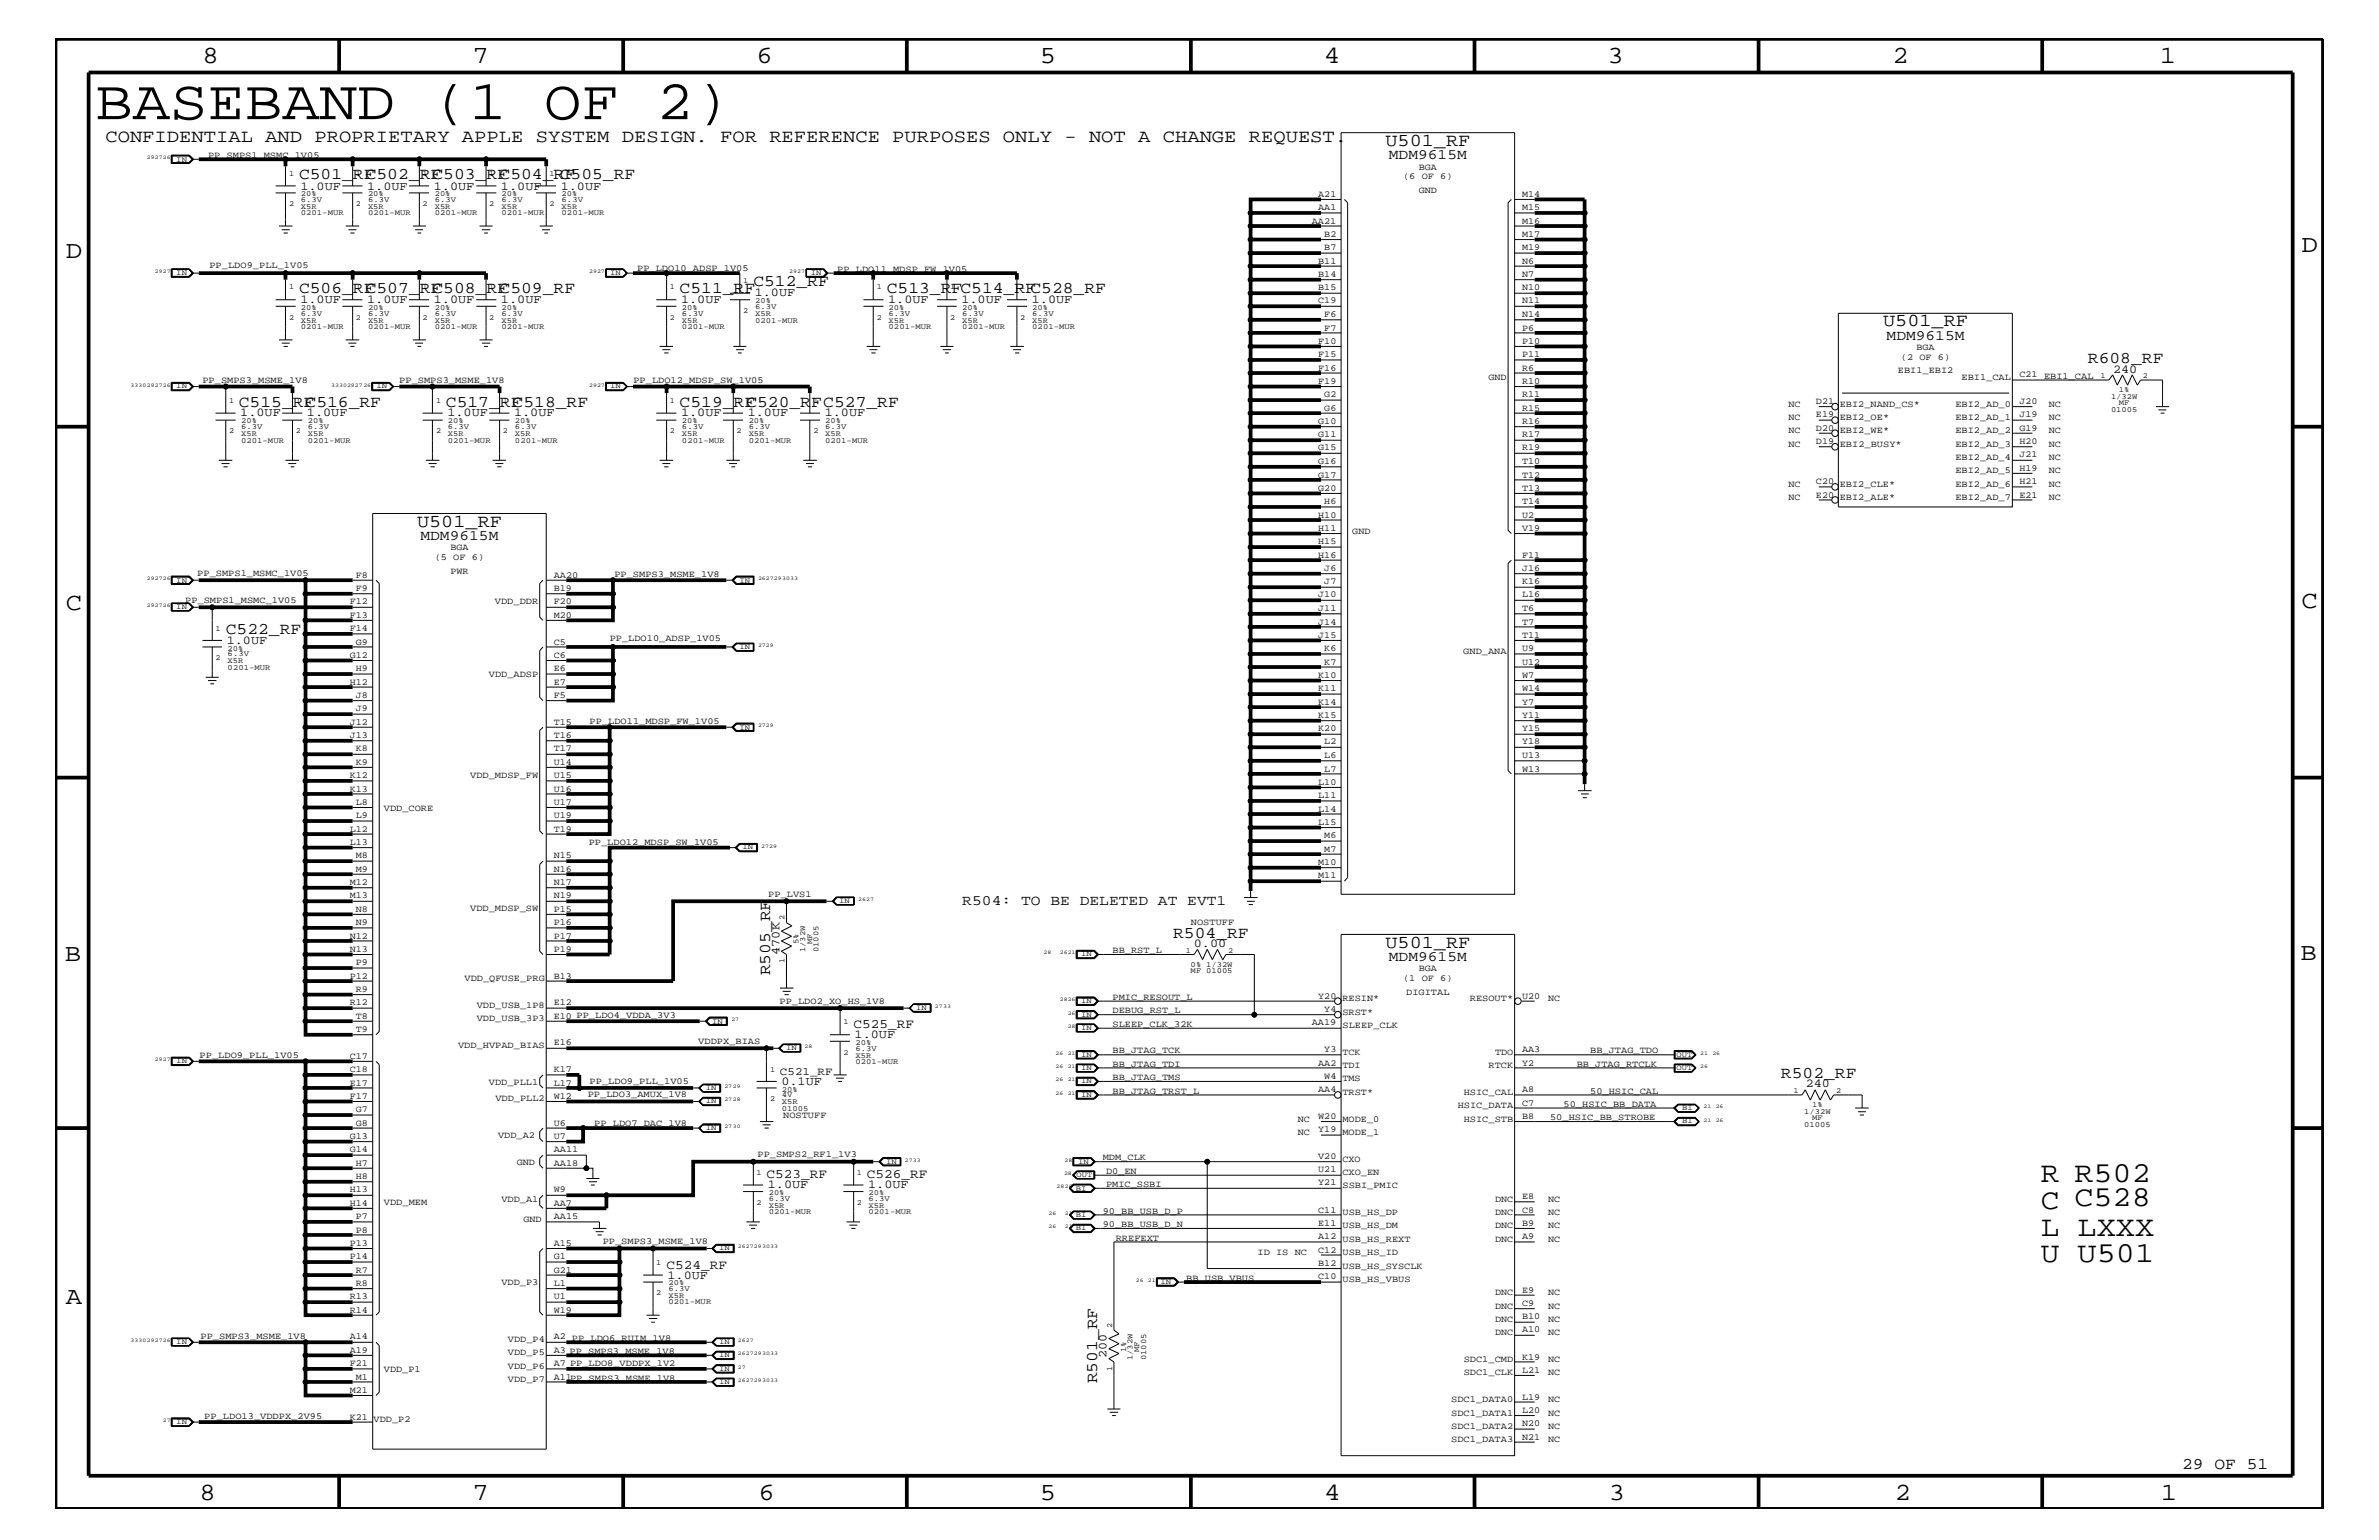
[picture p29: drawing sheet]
<svg xmlns="http://www.w3.org/2000/svg" width="432mm" height="279mm" viewBox="0 0 432 279" stroke-linecap="round" stroke-linejoin="round" font-family="sans-serif">
<defs><g id="words">
<text font-size="10.2" x="17.3" y="21.6">BASEBAND (1 OF 2)</text>
<g font-size="5.2">
<text x="370.4" y="214.5">R R502</text>
<text x="370.4" y="219.4">C C528</text>
<text x="370.4" y="224.2">L LXXX</text>
<text x="370.4" y="229.1">U U501</text>
</g>
<g font-size="4.5">
<text x="36.7" y="11.5">8</text>
<text x="85.8" y="11.5">7</text>
<text x="137.3" y="11.5">6</text>
<text x="188.7" y="11.5">5</text>
<text x="240.3" y="11.5">4</text>
<text x="291.8" y="11.5">3</text>
<text x="343.5" y="11.5">2</text>
<text x="392" y="11.5">1</text>
<text x="11.9" y="46.8">D</text>
<text x="417.7" y="45.7">D</text>
<text x="11.9" y="110.6">C</text>
<text x="417.7" y="110.3">C</text>
<text x="11.8" y="174.3">B</text>
<text x="417.6" y="174.2">B</text>
<text x="11.9" y="236.7">A</text>
<text x="36.2" y="272.1">8</text>
<text x="85.8" y="272.1">7</text>
<text x="137.7" y="272.1">6</text>
<text x="188.7" y="272.1">5</text>
<text x="240.4" y="272.1">4</text>
<text x="292" y="272.1">3</text>
<text x="343.9" y="272.1">2</text>
<text x="392.2" y="272.1">1</text>
</g>
<g font-size="3.3">
<text x="19.1" y="25.9">CONFIDENTIAL AND PROPRIETARY APPLE SYSTEM DESIGN. FOR REFERENCE PURPOSES ONLY - NOT A CHANGE REQUEST.</text>
<text x="251.5" y="26.5">U501_RF</text>
<text x="341.8" y="59.2">U501_RF</text>
<text x="75.7" y="95.6">U501_RF</text>
<text x="251.5" y="172">U501_RF</text>
</g>
<g font-size="3">
<text x="54.3" y="32.5">C501_RF</text>
<text x="66.4" y="32.5">C502_RF</text>
<text x="78.5" y="32.5">C503_RF</text>
<text x="90.7" y="32.5">C504_RF</text>
<text x="101.6" y="32.5">C505_RF</text>
<text x="54.3" y="53.2">C506_RF</text>
<text x="66.4" y="53.2">C507_RF</text>
<text x="78.5" y="53.2">C508_RF</text>
<text x="90.7" y="53.2">C509_RF</text>
<text x="123.4" y="53.2">C511_RF</text>
<text x="136.7" y="51.9">C512_RF</text>
<text x="161" y="53.2">C513_RFC514_RFC528_RF</text>
<text x="379" y="65.9">R608_RF</text>
<text x="43.3" y="73.8">C515_RF</text>
<text x="55.5" y="73.8">C516_RF</text>
<text x="80.9" y="73.8">C517_RF</text>
<text x="93" y="73.8">C518_RF</text>
<text x="123.4" y="73.8">C519_RF</text>
<text x="135.5" y="73.8">C520_RFC527_RF</text>
<text x="41" y="115">C522_RF</text>
<text x="212.9" y="170.1">R504_RF</text>
<text x="139.8" y="177" transform="rotate(-90 139.8 177)">R505_RF</text>
<text x="323.3" y="195.6">R502_RF</text>
<text x="199.1" y="251" transform="rotate(-90 199.1 251)">R501_RF</text>
<text x="396.1" y="266.5">29 OF 51</text>
</g>
<g font-size="2.6">
<text x="252.1" y="28.9">MDM9615M</text>
<text x="342.4" y="61.7">MDM9615M</text>
<text x="76.3" y="98">MDM9615M</text>
<text x="174.7" y="164.2">R504: TO BE DELETED AT EVT1</text>
<text x="252.1" y="174.4">MDM9615M</text>
</g>
<g font-size="2.4">
<text x="154.9" y="186.5">C525_RF</text>
<text x="139.1" y="213.8">C523_RF</text>
<text x="157.3" y="213.8">C526_RF</text>
<text x="121" y="230.2">C524_RF</text>
</g>
<g font-size="2.2">
<text x="54.5" y="34.4">1.0UF</text>
<text x="66.6" y="34.4">1.0UF</text>
<text x="78.7" y="34.4">1.0UF</text>
<text x="90.9" y="34.4">1.0UF</text>
<text x="101.8" y="34.4">1.0UF</text>
<text x="137" y="53.8">1.0UF</text>
<text x="54.5" y="55">1.0UF</text>
<text x="66.6" y="55">1.0UF</text>
<text x="78.7" y="55">1.0UF</text>
<text x="90.9" y="55">1.0UF</text>
<text x="123.6" y="55">1.0UF</text>
<text x="161.2" y="55">1.0UF</text>
<text x="174.5" y="55">1.0UF</text>
<text x="187.3" y="55">1.0UF</text>
<text x="383.5" y="67.6">240</text>
<text x="43.6" y="75.6">1.0UF</text>
<text x="55.7" y="75.6">1.0UF</text>
<text x="81.2" y="75.6">1.0UF</text>
<text x="93.3" y="75.6">1.0UF</text>
<text x="123.6" y="75.6">1.0UF</text>
<text x="135.7" y="75.6">1.0UF</text>
<text x="149.7" y="75.6">1.0UF</text>
<text x="41.1" y="116.8">1.0UF</text>
<text x="141.5" y="173.3" transform="rotate(-90 141.5 173.3)">470K</text>
<text x="216.7" y="171.8">0.00</text>
<text x="155.1" y="188.3">1.0UF</text>
<text x="141.8" y="196.8">0.1UF</text>
<text x="327.7" y="197.3">240</text>
<text x="139.4" y="215.6">1.0UF</text>
<text x="157.6" y="215.6">1.0UF</text>
<text x="121.2" y="232">1.0UF</text>
<text x="200.8" y="246.4" transform="rotate(-90 200.8 246.4)">200</text>
</g>
<text font-size="2" x="141.6" y="195">C521_RF</text>
<g font-size="1.7">
<text x="37.8" y="28.6">PP_SMPS1_MSMC_1V05</text>
<text x="239.3" y="35.7">A21</text>
<text x="254.7" y="32.5">(6 OF 6)</text>
<text x="257.5" y="35">GND</text>
<text x="257.5" y="30.8">BGA</text>
<text x="276.3" y="35.7">M14</text>
<text x="238.1" y="40.6">AA21</text>
<text x="239.3" y="38.1">AA1</text>
<text x="276.3" y="38.1">M15</text>
<text x="276.3" y="40.6">M16</text>
<text x="239.3" y="47.9">B11</text>
<text x="240.4" y="43">B2</text>
<text x="240.4" y="45.4">B7</text>
<text x="276.3" y="47.9">N6</text>
<text x="276.3" y="43">M17</text>
<text x="276.3" y="45.4">M19</text>
<text x="38" y="48.6">PP_LDO9_PLL_1V05</text>
<text x="115.7" y="49.2">PP_LDO10_ADSP_1V05</text>
<text x="152" y="49.3">PP_LDO11_MDSP_FW_1V05</text>
<text x="239.3" y="50.2">B14</text>
<text x="239.3" y="52.7">B15</text>
<text x="276.3" y="50.2">N7</text>
<text x="276.3" y="52.7">N10</text>
<text x="239.3" y="55.1">C19</text>
<text x="240.4" y="60">F7</text>
<text x="240.4" y="57.5">F6</text>
<text x="276.3" y="55.1">N11</text>
<text x="276.3" y="57.5">N14</text>
<text x="276.3" y="60">P6</text>
<text x="239.3" y="62.3">F10</text>
<text x="239.3" y="64.8">F15</text>
<text x="276.3" y="62.3">P10</text>
<text x="276.3" y="64.8">P11</text>
<text x="345" y="65.3">(2 OF 6)</text>
<text x="347.9" y="63.4">BGA</text>
<text x="36.7" y="69.5">PP_SMPS3_MSME_1V8</text>
<text x="72.5" y="69.5">PP_SMPS3_MSME_1V8</text>
<text x="115" y="69.5">PP_LDO12_MDSP_SW_1V05</text>
<text x="239.3" y="67.3">F16</text>
<text x="239.3" y="69.6">F19</text>
<text x="270.2" y="68.9">GND</text>
<text x="276.3" y="67.3">R6</text>
<text x="276.3" y="69.6">R10</text>
<text x="344.5" y="67.7">EBI1_EBI2</text>
<text x="356" y="68.9">EBI1_CAL</text>
<text x="366.5" y="68.4">C21 EBI1_CAL</text>
<text x="239.3" y="76.9">G10</text>
<text x="240.4" y="72.1">G2</text>
<text x="240.4" y="74.5">G6</text>
<text x="276.3" y="72.1">R11</text>
<text x="276.3" y="74.5">R15</text>
<text x="276.3" y="76.9">R16</text>
<text x="324.6" y="76.2">NC</text>
<text x="324.6" y="73.8">NC</text>
<text x="329.6" y="73.3">D21</text>
<text x="329.6" y="75.7">E19</text>
<text x="333.9" y="76.2">EBI2_OE*</text>
<text x="333.9" y="73.8">EBI2_NAND_CS*</text>
<text x="354.9" y="73.8">EBI2_AD_0</text>
<text x="354.9" y="76.2">EBI2_AD_1</text>
<text x="366.5" y="73.3">J20</text>
<text x="366.5" y="75.7">J19</text>
<text x="371.9" y="73.8">NC</text>
<text x="371.9" y="76.2">NC</text>
<text x="239.3" y="79.4">G11</text>
<text x="239.3" y="81.7">G15</text>
<text x="276.3" y="79.4">R17</text>
<text x="276.3" y="81.7">R19</text>
<text x="324.6" y="81.1">NC</text>
<text x="324.6" y="78.6">NC</text>
<text x="329.6" y="78.2">D20</text>
<text x="329.6" y="80.5">D19</text>
<text x="333.9" y="78.6">EBI2_WE*</text>
<text x="333.9" y="81.1">EBI2_BUSY*</text>
<text x="354.9" y="81.1">EBI2_AD_3</text>
<text x="354.9" y="83.5">EBI2_AD_4</text>
<text x="354.9" y="78.6">EBI2_AD_2</text>
<text x="366.5" y="80.5">H20</text>
<text x="366.5" y="83">J21</text>
<text x="366.5" y="78.2">G19</text>
<text x="371.9" y="78.6">NC</text>
<text x="371.9" y="81.1">NC</text>
<text x="371.9" y="83.5">NC</text>
<text x="239.3" y="84.2">G16</text>
<text x="239.3" y="86.6">G17</text>
<text x="239.3" y="89">G20</text>
<text x="276.3" y="84.2">T10</text>
<text x="276.3" y="86.6">T12</text>
<text x="276.3" y="89">T13</text>
<text x="324.6" y="88.3">NC</text>
<text x="329.6" y="87.8">C20</text>
<text x="333.9" y="88.3">EBI2_CLE*</text>
<text x="354.9" y="85.9">EBI2_AD_5</text>
<text x="354.9" y="88.3">EBI2_AD_6</text>
<text x="366.5" y="85.4">H19</text>
<text x="366.5" y="87.8">H21</text>
<text x="371.9" y="85.9">NC</text>
<text x="371.9" y="88.3">NC</text>
<text x="239.3" y="93.9">H10</text>
<text x="240.4" y="91.5">H6</text>
<text x="276.3" y="91.5">T14</text>
<text x="276.3" y="93.9">U2</text>
<text x="324.6" y="90.7">NC</text>
<text x="329.6" y="90.3">E20</text>
<text x="333.9" y="90.7">EBI2_ALE*</text>
<text x="354.9" y="90.7">EBI2_AD_7</text>
<text x="366.5" y="90.3">E21</text>
<text x="371.9" y="90.7">NC</text>
<text x="78.9" y="101.6">(5 OF 6)</text>
<text x="81.7" y="99.9">BGA</text>
<text x="239.3" y="96.3">H11</text>
<text x="239.3" y="98.7">H15</text>
<text x="239.3" y="101.2">H16</text>
<text x="245.4" y="96.8">GND</text>
<text x="276.3" y="96.3">V19</text>
<text x="276.3" y="101.2">F11</text>
<text x="35.8" y="104.6">PP_SMPS1_MSMC_1V05</text>
<text x="64.6" y="107.2">F9</text>
<text x="64.6" y="104.8">F8</text>
<text x="81.7" y="104.1">PWR</text>
<text x="100.5" y="104.8">AA20</text>
<text x="100.5" y="107.2">B19</text>
<text x="111.5" y="104.8">PP_SMPS3_MSME_1V8</text>
<text x="240.4" y="103.6">J6</text>
<text x="240.4" y="106">J7</text>
<text x="276.3" y="106">K16</text>
<text x="276.3" y="103.6">J16</text>
<text x="33.6" y="109.3">PP_SMPS1_MSMC_1V05</text>
<text x="63.5" y="112">F13</text>
<text x="63.5" y="109.7">F12</text>
<text x="89.8" y="109.5">VDD_DDR</text>
<text x="100.5" y="112">M20</text>
<text x="100.5" y="109.7">F20</text>
<text x="239.3" y="108.4">J10</text>
<text x="239.3" y="110.9">J11</text>
<text x="239.3" y="113.3">J14</text>
<text x="276.3" y="108.4">L16</text>
<text x="276.3" y="110.9">T6</text>
<text x="276.3" y="113.3">T7</text>
<text x="63.5" y="119.3">G12</text>
<text x="63.5" y="114.5">F14</text>
<text x="64.6" y="117">G9</text>
<text x="100.5" y="119.3">C6</text>
<text x="100.5" y="117">C5</text>
<text x="110.7" y="116.4">PP_LDO10_ADSP_1V05</text>
<text x="239.3" y="115.7">J15</text>
<text x="240.4" y="118.1">K6</text>
<text x="265.6" y="118.6">GND_ANA</text>
<text x="276.3" y="115.7">T11</text>
<text x="276.3" y="118.1">U9</text>
<text x="63.5" y="124.2">H12</text>
<text x="64.6" y="121.8">H9</text>
<text x="88.7" y="122.9">VDD_ADSP</text>
<text x="100.5" y="124.2">E7</text>
<text x="100.5" y="121.8">E6</text>
<text x="239.3" y="123">K10</text>
<text x="239.3" y="125.4">K11</text>
<text x="240.4" y="120.6">K7</text>
<text x="276.3" y="120.6">U12</text>
<text x="276.3" y="123">W7</text>
<text x="276.3" y="125.4">W14</text>
<text x="63.5" y="131.5">J12</text>
<text x="64.6" y="126.6">J8</text>
<text x="64.6" y="129.1">J9</text>
<text x="100.5" y="126.6">F5</text>
<text x="100.5" y="131.5">T15</text>
<text x="107" y="131.3">PP_LDO11_MDSP_FW_1V05</text>
<text x="239.3" y="127.9">K14</text>
<text x="239.3" y="130.2">K15</text>
<text x="276.3" y="127.9">Y7</text>
<text x="276.3" y="130.2">Y11</text>
<text x="63.5" y="133.9">J13</text>
<text x="64.6" y="136.3">K8</text>
<text x="100.5" y="136.3">T17</text>
<text x="100.5" y="133.9">T16</text>
<text x="239.3" y="132.7">K20</text>
<text x="240.4" y="137.5">L6</text>
<text x="240.4" y="135.1">L2</text>
<text x="276.3" y="132.7">Y15</text>
<text x="276.3" y="135.1">Y18</text>
<text x="276.3" y="137.5">U13</text>
<text x="63.5" y="143.6">K13</text>
<text x="63.5" y="141.2">K12</text>
<text x="64.6" y="138.7">K9</text>
<text x="85.3" y="141.1">VDD_MDSP_FW</text>
<text x="100.5" y="143.6">U16</text>
<text x="100.5" y="141.2">U15</text>
<text x="100.5" y="138.7">U14</text>
<text x="239.3" y="142.4">L10</text>
<text x="240.4" y="140">L7</text>
<text x="276.3" y="140">W13</text>
<text x="64.6" y="146">L8</text>
<text x="64.6" y="148.4">L9</text>
<text x="69.7" y="147.1">VDD_CORE</text>
<text x="100.5" y="148.4">U19</text>
<text x="100.5" y="146">U17</text>
<text x="239.3" y="144.8">L11</text>
<text x="239.3" y="147.3">L14</text>
<text x="239.3" y="149.6">L15</text>
<text x="63.5" y="150.9">L12</text>
<text x="63.5" y="153.3">L13</text>
<text x="64.6" y="155.7">M8</text>
<text x="100.5" y="155.7">N15</text>
<text x="100.5" y="150.9">T19</text>
<text x="106.8" y="153.3">PP_LDO12_MDSP_SW_1V05</text>
<text x="240.4" y="152.1">M6</text>
<text x="240.4" y="154.5">M7</text>
<text x="63.5" y="160.6">M12</text>
<text x="64.6" y="158.2">M9</text>
<text x="100.5" y="160.6">N17</text>
<text x="100.5" y="158.2">N16</text>
<text x="239.3" y="156.9">M10</text>
<text x="239.3" y="159.4">M11</text>
<text x="63.5" y="163">M13</text>
<text x="64.6" y="167.8">N9</text>
<text x="64.6" y="165.4">N8</text>
<text x="85.3" y="165.3">VDD_MDSP_SW</text>
<text x="100.5" y="167.8">P16</text>
<text x="100.5" y="165.4">P15</text>
<text x="100.5" y="163">N19</text>
<text x="139.4" y="162.7">PP_LVS1</text>
<text x="216.2" y="167.8">NOSTUFF</text>
<text x="63.5" y="172.7">N13</text>
<text x="63.5" y="170.3">N12</text>
<text x="100.5" y="172.7">P19</text>
<text x="100.5" y="170.3">P17</text>
<text x="201.9" y="172.9">BB_RST_L</text>
<text x="63.5" y="177.6">P12</text>
<text x="64.6" y="175.1">P9</text>
<text x="64.6" y="179.9">R9</text>
<text x="84.3" y="178">VDD_QFUSE_PRG</text>
<text x="100.5" y="177.6">B13</text>
<text x="254.7" y="178">(1 OF 6)</text>
<text x="257.5" y="176.2">BGA</text>
<text x="63.5" y="182.4">R12</text>
<text x="64.6" y="184.9">T8</text>
<text x="86.5" y="185.3">VDD_USB_3P3</text>
<text x="86.5" y="182.9">VDD_USB_1P8</text>
<text x="100.5" y="184.9">E10 PP_LDO4_VDDA_3V3</text>
<text x="100.5" y="182.4">E12</text>
<text x="141.5" y="182.1">PP_LDO2_XO_HS_1V8</text>
<text x="201.9" y="183.8">DEBUG_RST_L</text>
<text x="201.9" y="181.4">PMIC_RESOUT_L</text>
<text x="239.3" y="181.2">Y20</text>
<text x="240.4" y="183.6">Y4</text>
<text x="243.7" y="181.6">RESIN*</text>
<text x="243.7" y="184.1">SRST*</text>
<text x="255.2" y="180.5">DIGITAL</text>
<text x="266.8" y="181.6">RESOUT*</text>
<text x="276.3" y="181.2">U20</text>
<text x="281" y="181.6">NC</text>
<text x="36.2" y="192">PP_LDO9_PLL_1V05</text>
<text x="64.6" y="187.2">T9</text>
<text x="83.1" y="190.2">VDD_HVPAD_BIAS</text>
<text x="100.5" y="189.7">E16</text>
<text x="126.7" y="189.3">VDDPX_BIAS</text>
<text x="201.9" y="191.1">BB_JTAG_TCK</text>
<text x="201.9" y="186.3">SLEEP_CLK_32K</text>
<text x="238.1" y="186">AA19</text>
<text x="240.4" y="190.9">Y3</text>
<text x="243.7" y="191.4">TCK</text>
<text x="243.7" y="186.5">SLEEP_CLK</text>
<text x="271.4" y="191.4">TDO</text>
<text x="276.3" y="190.9">AA3</text>
<text x="288.6" y="191.1">BB_JTAG_TDO</text>
<text x="63.5" y="194.5">C18</text>
<text x="63.5" y="192.1">C17</text>
<text x="63.5" y="197">E17</text>
<text x="88.7" y="196.8">VDD_PLL1</text>
<text x="100.5" y="194.5">K17</text>
<text x="100.5" y="197">L17</text>
<text x="107" y="196.7">PP_LDO9_PLL_1V05</text>
<text x="201.9" y="193.6">BB_JTAG_TDI</text>
<text x="201.9" y="195.9">BB_JTAG_TMS</text>
<text x="239.3" y="193.3">AA2</text>
<text x="240.4" y="195.7">W4</text>
<text x="243.7" y="196.2">TMS</text>
<text x="243.7" y="193.7">TDI</text>
<text x="270.2" y="193.7">RTCK</text>
<text x="276.3" y="193.3">Y2</text>
<text x="286.2" y="193.6">BB_JTAG_RTCLK</text>
<text x="63.5" y="199.3">F17</text>
<text x="64.6" y="201.8">G7</text>
<text x="89.9" y="199.8">VDD_PLL2</text>
<text x="100.5" y="199.3">W12</text>
<text x="106.7" y="199">PP_LDO3_AMUX_1V8</text>
<text x="142.2" y="202.9">NOSTUFF</text>
<text x="201.9" y="198.4">BB_JTAG_TRST_L</text>
<text x="235.5" y="203.5">NC</text>
<text x="239.3" y="198.1">AA4</text>
<text x="239.3" y="203">W20</text>
<text x="243.7" y="203.5">MODE_0</text>
<text x="243.7" y="198.7">TRST*</text>
<text x="264.6" y="201">HSIC_DATA</text>
<text x="265.7" y="203.5">HSIC_STB</text>
<text x="265.7" y="198.7">HSIC_CAL</text>
<text x="276.3" y="203">B8</text>
<text x="276.3" y="200.6">C7</text>
<text x="276.3" y="198.1">A8</text>
<text x="281.3" y="203.2">50_HSIC_BB_STROBE</text>
<text x="283.8" y="200.9">50_HSIC_BB_DATA</text>
<text x="288.6" y="198.4">50_HSIC_CAL</text>
<text x="63.5" y="206.6">G13</text>
<text x="63.5" y="209.1">G14</text>
<text x="64.6" y="204.2">G8</text>
<text x="90.4" y="206.5">VDD_A2</text>
<text x="100.5" y="209.1">AA11</text>
<text x="100.5" y="204.2">U6</text>
<text x="100.5" y="206.6">U7</text>
<text x="107.9" y="204.2">PP_LDO7_DAC_1V8</text>
<text x="137.5" y="209.9">PP_SMPS2_RF1_1V3</text>
<text x="235.5" y="205.9">NC</text>
<text x="239.3" y="205.4">Y19</text>
<text x="243.7" y="205.9">MODE_1</text>
<text x="64.6" y="213.9">H8</text>
<text x="64.6" y="211.5">H7</text>
<text x="93.8" y="211.4">GND</text>
<text x="100.5" y="211.5">AA18</text>
<text x="200.2" y="210.5">MDM_CLK</text>
<text x="200.7" y="213">D0_EN</text>
<text x="200.7" y="215.3">PMIC_SSBI</text>
<text x="239.3" y="215.1">Y21</text>
<text x="239.3" y="210.3">V20</text>
<text x="239.3" y="212.7">U21</text>
<text x="243.7" y="210.8">CXO</text>
<text x="243.7" y="215.6">SSBI_PMIC</text>
<text x="243.7" y="213.2">CXO_EN</text>
<text x="63.5" y="218.7">H14</text>
<text x="63.5" y="216.4">H13</text>
<text x="64.6" y="221.2">P7</text>
<text x="69.7" y="218.6">VDD_MEM</text>
<text x="91" y="218">VDD_A1</text>
<text x="95" y="221.7">GND</text>
<text x="100.5" y="221.2">AA15</text>
<text x="100.5" y="218.7">AA7</text>
<text x="100.5" y="216.4">W9</text>
<text x="200.2" y="220.2">90_BB_USB_D_P</text>
<text x="239.3" y="220">C11</text>
<text x="243.7" y="220.4">USB_HS_DP</text>
<text x="271.4" y="220.4">DNC</text>
<text x="271.4" y="218">DNC</text>
<text x="276.3" y="220">C8</text>
<text x="276.3" y="217.5">E8</text>
<text x="281" y="218">NC</text>
<text x="281" y="220.4">NC</text>
<text x="63.5" y="226">P13</text>
<text x="64.6" y="223.6">P8</text>
<text x="100.5" y="226">A15</text>
<text x="109.4" y="225.7">PP_SMPS3_MSME_1V8</text>
<text x="200.2" y="222.6">90_BB_USB_D_N</text>
<text x="202.5" y="225.1">RREFEXT</text>
<text x="228.3" y="227.7">ID IS NC</text>
<text x="239.3" y="227.3">C12</text>
<text x="239.3" y="222.4">E11</text>
<text x="239.3" y="224.8">A12</text>
<text x="243.7" y="225.3">USB_HS_REXT</text>
<text x="243.7" y="227.7">USB_HS_ID</text>
<text x="243.7" y="222.9">USB_HS_DM</text>
<text x="271.4" y="222.9">DNC</text>
<text x="271.4" y="225.3">DNC</text>
<text x="276.3" y="222.4">B9</text>
<text x="276.3" y="224.8">A9</text>
<text x="281" y="222.9">NC</text>
<text x="281" y="225.3">NC</text>
<text x="63.5" y="228.5">P14</text>
<text x="64.6" y="233.3">R8</text>
<text x="64.6" y="230.9">R7</text>
<text x="91" y="233.2">VDD_P3</text>
<text x="100.5" y="233.3">L1</text>
<text x="100.5" y="230.9">G21</text>
<text x="100.5" y="228.5">G1</text>
<text x="215.3" y="232.4">BB_USB_VBUS</text>
<text x="239.3" y="232.1">C10</text>
<text x="239.3" y="229.6">B12</text>
<text x="243.7" y="230.2">USB_HS_SYSCLK</text>
<text x="243.7" y="232.6">USB_HS_VBUS</text>
<text x="63.5" y="238.2">R14</text>
<text x="63.5" y="235.7">R13</text>
<text x="100.5" y="238.2">W19</text>
<text x="100.5" y="235.7">U1</text>
<text x="271.4" y="239.9">DNC</text>
<text x="271.4" y="237.4">DNC</text>
<text x="271.4" y="235">DNC</text>
<text x="276.3" y="239.4">B10</text>
<text x="276.3" y="236.9">C9</text>
<text x="276.3" y="234.6">E9</text>
<text x="281" y="235">NC</text>
<text x="281" y="237.4">NC</text>
<text x="281" y="239.9">NC</text>
<text x="36.4" y="242.9">PP_SMPS3_MSME_1V8</text>
<text x="63.5" y="245.4">A19</text>
<text x="63.5" y="243">A14</text>
<text x="92.2" y="245.9">VDD_P5</text>
<text x="92.2" y="243.5">VDD_P4</text>
<text x="100.5" y="245.4">A3 PP_SMPS3_MSME_1V8</text>
<text x="100.5" y="243">A2 PP_LDO6_RUIM_1V8</text>
<text x="271.4" y="242.3">DNC</text>
<text x="276.3" y="241.8">A10</text>
<text x="281" y="242.3">NC</text>
<text x="63.5" y="247.8">F21</text>
<text x="64.6" y="250.3">M1</text>
<text x="69.7" y="248.9">VDD_P1</text>
<text x="92.2" y="250.7">VDD_P7</text>
<text x="92.2" y="248.4">VDD_P6</text>
<text x="100.5" y="247.8">A7 PP_LDO8_VDDPX_1V2</text>
<text x="100.5" y="250.3">A11PP_SMPS3_MSME_1V8</text>
<text x="265.7" y="247.1">SDC1_CMD</text>
<text x="265.7" y="249.5">SDC1_CLK</text>
<text x="276.3" y="246.7">K19</text>
<text x="276.3" y="249">L21</text>
<text x="281" y="249.5">NC</text>
<text x="281" y="247.1">NC</text>
<text x="37.1" y="257.5">PP_LDO13_VDDPX_2V95</text>
<text x="63.5" y="257.6">K21</text>
<text x="63.5" y="252.7">M21</text>
<text x="263.4" y="254.4">SDC1_DATA0</text>
<text x="263.4" y="256.8">SDC1_DATA1</text>
<text x="276.3" y="253.9">L19</text>
<text x="276.3" y="256.3">L20</text>
<text x="281" y="254.4">NC</text>
<text x="281" y="256.8">NC</text>
<text x="67.8" y="258">VDD_P2</text>
<text x="263.4" y="261.6">SDC1_DATA3</text>
<text x="263.4" y="259.3">SDC1_DATA2</text>
<text x="276.3" y="261.2">N21</text>
<text x="276.3" y="258.8">N20</text>
<text x="281" y="259.3">NC</text>
<text x="281" y="261.6">NC</text>
</g>
<g font-size="1.4">
<text x="32" y="29.3">IN</text>
<text x="52.5" y="31.9">1</text>
<text x="54.6" y="35.6">20%</text>
<text x="64.6" y="31.9">1</text>
<text x="66.8" y="35.6">20%</text>
<text x="76.7" y="31.9">1</text>
<text x="78.9" y="35.6">20%</text>
<text x="88.8" y="31.9">1</text>
<text x="91" y="35.6">20%</text>
<text x="99.7" y="31.9">1</text>
<text x="101.9" y="35.6">20%</text>
<text x="52.5" y="37.4">2</text>
<text x="54.6" y="39.1">0201-MUR</text>
<text x="54.6" y="36.7">6.3V</text>
<text x="54.6" y="37.9">X5R</text>
<text x="64.6" y="37.4">2</text>
<text x="66.8" y="36.7">6.3V</text>
<text x="66.8" y="39.1">0201-MUR</text>
<text x="66.8" y="37.9">X5R</text>
<text x="76.7" y="37.4">2</text>
<text x="78.9" y="37.9">X5R</text>
<text x="78.9" y="39.1">0201-MUR</text>
<text x="78.9" y="36.7">6.3V</text>
<text x="88.8" y="37.4">2</text>
<text x="91" y="39.1">0201-MUR</text>
<text x="91" y="36.7">6.3V</text>
<text x="91" y="37.9">X5R</text>
<text x="99.7" y="37.4">2</text>
<text x="101.9" y="39.1">0201-MUR</text>
<text x="101.9" y="36.7">6.3V</text>
<text x="101.9" y="37.9">X5R</text>
<text x="32" y="49.9">IN</text>
<text x="52.5" y="52.5">1</text>
<text x="64.6" y="52.5">1</text>
<text x="76.7" y="52.5">1</text>
<text x="88.8" y="52.5">1</text>
<text x="110.7" y="49.9">IN</text>
<text x="121.6" y="52.5">1</text>
<text x="134.9" y="51.3">1</text>
<text x="147.2" y="49.9">IN</text>
<text x="159.2" y="52.5">1</text>
<text x="172.5" y="52.5">1</text>
<text x="185.2" y="52.5">1</text>
<text x="52.5" y="58">2</text>
<text x="54.6" y="59.7">0201-MUR</text>
<text x="54.6" y="57.3">6.3V</text>
<text x="54.6" y="58.5">X5R</text>
<text x="54.6" y="56.2">20%</text>
<text x="64.6" y="58">2</text>
<text x="66.8" y="59.7">0201-MUR</text>
<text x="66.8" y="57.3">6.3V</text>
<text x="66.8" y="58.5">X5R</text>
<text x="66.8" y="56.2">20%</text>
<text x="76.7" y="58">2</text>
<text x="78.9" y="58.5">X5R</text>
<text x="78.9" y="56.2">20%</text>
<text x="78.9" y="59.7">0201-MUR</text>
<text x="78.9" y="57.3">6.3V</text>
<text x="88.8" y="58">2</text>
<text x="91" y="57.3">6.3V</text>
<text x="91" y="59.7">0201-MUR</text>
<text x="91" y="58.5">X5R</text>
<text x="91" y="56.2">20%</text>
<text x="121.6" y="58">2</text>
<text x="123.8" y="58.5">X5R</text>
<text x="123.8" y="56.2">20%</text>
<text x="123.8" y="59.7">0201-MUR</text>
<text x="123.8" y="57.3">6.3V</text>
<text x="134.9" y="56.8">2</text>
<text x="137.1" y="58.5">0201-MUR</text>
<text x="137.1" y="56.1">6.3V</text>
<text x="137.1" y="55">20%</text>
<text x="137.1" y="57.3">X5R</text>
<text x="159.2" y="58">2</text>
<text x="161.3" y="57.3">6.3V</text>
<text x="161.3" y="58.5">X5R</text>
<text x="161.3" y="59.7">0201-MUR</text>
<text x="161.3" y="56.2">20%</text>
<text x="172.5" y="58">2</text>
<text x="174.7" y="58.5">X5R</text>
<text x="174.7" y="56.2">20%</text>
<text x="174.7" y="59.7">0201-MUR</text>
<text x="174.7" y="57.3">6.3V</text>
<text x="185.2" y="58">2</text>
<text x="187.4" y="56.2">20%</text>
<text x="187.4" y="58.5">X5R</text>
<text x="187.4" y="57.3">6.3V</text>
<text x="187.4" y="59.7">0201-MUR</text>
<text x="32" y="70.5">IN</text>
<text x="68.3" y="70.5">IN</text>
<text x="110.7" y="70.5">IN</text>
<text x="381.3" y="68.5">1</text>
<text x="384.6" y="71.1">1%</text>
<text x="389" y="68.5">2</text>
<text x="41.6" y="73.2">1</text>
<text x="43.8" y="76.8">20%</text>
<text x="43.8" y="77.9">6.3V</text>
<text x="53.7" y="73.2">1</text>
<text x="55.9" y="77.9">6.3V</text>
<text x="55.9" y="76.8">20%</text>
<text x="79.2" y="73.2">1</text>
<text x="81.3" y="77.9">6.3V</text>
<text x="81.3" y="76.8">20%</text>
<text x="91.3" y="73.2">1</text>
<text x="93.5" y="76.8">20%</text>
<text x="93.5" y="77.9">6.3V</text>
<text x="121.6" y="73.2">1</text>
<text x="123.8" y="76.8">20%</text>
<text x="123.8" y="77.9">6.3V</text>
<text x="133.7" y="73.2">1</text>
<text x="135.9" y="77.9">6.3V</text>
<text x="135.9" y="76.8">20%</text>
<text x="147.7" y="73.2">1</text>
<text x="149.8" y="76.8">20%</text>
<text x="149.8" y="77.9">6.3V</text>
<text x="383.2" y="74.7">01005</text>
<text x="383.2" y="72.3">1/32W</text>
<text x="384.6" y="73.5">MF</text>
<text x="41.6" y="78.6">2</text>
<text x="43.8" y="79.1">X5R</text>
<text x="43.8" y="80.3">0201-MUR</text>
<text x="53.7" y="78.6">2</text>
<text x="55.9" y="80.3">0201-MUR</text>
<text x="55.9" y="79.1">X5R</text>
<text x="79.2" y="78.6">2</text>
<text x="81.3" y="80.3">0201-MUR</text>
<text x="81.3" y="79.1">X5R</text>
<text x="91.3" y="78.6">2</text>
<text x="93.5" y="80.3">0201-MUR</text>
<text x="93.5" y="79.1">X5R</text>
<text x="121.6" y="78.6">2</text>
<text x="123.8" y="79.1">X5R</text>
<text x="123.8" y="80.3">0201-MUR</text>
<text x="133.7" y="78.6">2</text>
<text x="135.9" y="80.3">0201-MUR</text>
<text x="135.9" y="79.1">X5R</text>
<text x="147.7" y="78.6">2</text>
<text x="149.8" y="80.3">0201-MUR</text>
<text x="149.8" y="79.1">X5R</text>
<text x="32" y="105.7">IN</text>
<text x="134.2" y="105.7">IN</text>
<text x="32" y="110.5">IN</text>
<text x="39.1" y="119.8">2</text>
<text x="39.1" y="114.4">1</text>
<text x="41.3" y="118.1">20%</text>
<text x="41.3" y="119.1">6.3V</text>
<text x="134.2" y="117.8">IN</text>
<text x="41.3" y="120.3">X5R</text>
<text x="41.3" y="121.5">0201-MUR</text>
<text x="134.2" y="132.4">IN</text>
<text x="134.8" y="154.1">IN</text>
<text x="142.4" y="167" transform="rotate(-90 142.4 167)">2</text>
<text x="152.3" y="163.9">IN</text>
<text x="144.9" y="171.4" transform="rotate(-90 144.9 171.4)">5%</text>
<text x="146.1" y="172.8" transform="rotate(-90 146.1 172.8)">1/32W</text>
<text x="147.4" y="171.4" transform="rotate(-90 147.4 171.4)">MF</text>
<text x="148.6" y="172.8" transform="rotate(-90 148.6 172.8)">01005</text>
<text x="196.3" y="173.5">IN</text>
<text x="215.2" y="172.8">1</text>
<text x="222.9" y="172.8">2</text>
<text x="142.4" y="174.7" transform="rotate(-90 142.4 174.7)">1</text>
<text x="216.1" y="175.4">0% 1/32W</text>
<text x="216.1" y="176.6">MF 01005</text>
<text x="129.3" y="185.7">IN</text>
<text x="153.1" y="185.9">1</text>
<text x="166.3" y="183.2">IN</text>
<text x="196.3" y="184.4">IN</text>
<text x="196.3" y="182.1">IN</text>
<text x="142.7" y="190.5">IN</text>
<text x="153.1" y="191.4">2</text>
<text x="155.3" y="190.6">6.3V</text>
<text x="155.3" y="189.5">20%</text>
<text x="155.3" y="191.9">X5R</text>
<text x="196.3" y="191.7">IN</text>
<text x="196.3" y="186.9">IN</text>
<text x="304.3" y="191.7">OUT</text>
<text x="32" y="192.9">IN</text>
<text x="128.1" y="197.8">IN</text>
<text x="139.8" y="194.4">1</text>
<text x="155.3" y="193.1">0201-MUR</text>
<text x="196.3" y="196.5">IN</text>
<text x="196.3" y="194.2">IN</text>
<text x="304.3" y="194.2">OUT</text>
<text x="128.1" y="200.2">IN</text>
<text x="139.8" y="199.8">2</text>
<text x="141.9" y="201.5">01005</text>
<text x="141.9" y="200.3">X5R</text>
<text x="141.9" y="198.1">20%</text>
<text x="141.9" y="199.1">4V</text>
<text x="196.3" y="199">IN</text>
<text x="305.3" y="201.5">BI</text>
<text x="305.3" y="203.8">BI</text>
<text x="325.5" y="198.2">1</text>
<text x="327.4" y="202">1/32W</text>
<text x="328.9" y="203.2">MF</text>
<text x="328.9" y="200.9">1%</text>
<text x="333.2" y="198.2">2</text>
<text x="128.1" y="205.1">IN</text>
<text x="327.4" y="204.4">01005</text>
<text x="137.3" y="213.2">1</text>
<text x="155.5" y="213.2">1</text>
<text x="160.9" y="211.1">IN</text>
<text x="195.4" y="213.6">OUT</text>
<text x="195.7" y="211.1">IN</text>
<text x="137.3" y="218.6">2</text>
<text x="139.5" y="216.9">20%</text>
<text x="139.5" y="219.1">X5R</text>
<text x="139.5" y="220.3">0201-MUR</text>
<text x="139.5" y="217.9">6.3V</text>
<text x="155.5" y="218.6">2</text>
<text x="157.6" y="219.1">X5R</text>
<text x="157.6" y="216.9">20%</text>
<text x="157.6" y="217.9">6.3V</text>
<text x="157.6" y="220.3">0201-MUR</text>
<text x="195.2" y="220.8">BI</text>
<text x="195.2" y="216">BI</text>
<text x="130.6" y="226.9">IN</text>
<text x="195.2" y="223.2">BI</text>
<text x="119.1" y="229.6">1</text>
<text x="121.3" y="233.2">20%</text>
<text x="210.7" y="232.9">IN</text>
<text x="119.1" y="235">2</text>
<text x="121.3" y="235.5">X5R</text>
<text x="121.3" y="236.7">0201-MUR</text>
<text x="121.3" y="234.3">6.3V</text>
<text x="32" y="243.9">IN</text>
<text x="130.6" y="243.9">IN</text>
<text x="201.8" y="240.9" transform="rotate(-90 201.8 240.9)">2</text>
<text x="204.4" y="245.3" transform="rotate(-90 204.4 245.3)">1%</text>
<text x="206.8" y="245.3" transform="rotate(-90 206.8 245.3)">MF</text>
<text x="130.6" y="248.7">IN</text>
<text x="130.6" y="246.2">IN</text>
<text x="130.6" y="251.1">IN</text>
<text x="201.8" y="248.7" transform="rotate(-90 201.8 248.7)">1</text>
<text x="205.6" y="246.8" transform="rotate(-90 205.6 246.8)">1/32W</text>
<text x="208" y="246.8" transform="rotate(-90 208 246.8)">01005</text>
<text x="32" y="258.4">IN</text>
</g>
<g font-size="1">
<text x="26.7" y="28.9">292726</text>
<text x="28.1" y="49.6">2927</text>
<text x="106.9" y="49.6">2927</text>
<text x="143.3" y="49.6">2927</text>
<text x="23.7" y="70.1">3330292726</text>
<text x="60.1" y="70.1">3330292726</text>
<text x="106.9" y="70.1">2927</text>
<text x="26.7" y="105.3">292726</text>
<text x="137.6" y="105.3">26 27 29 30 33</text>
<text x="26.7" y="110.2">292726</text>
<text x="137.6" y="117.4">27 29</text>
<text x="137.6" y="131.9">27 29</text>
<text x="138.2" y="153.8">27 29</text>
<text x="155.8" y="163.5">26 27</text>
<text x="189.4" y="173.2">28</text>
<text x="192.4" y="173.2">2621</text>
<text x="132.8" y="185.3">27</text>
<text x="169.7" y="182.9">27 33</text>
<text x="192.4" y="181.6">2826</text>
<text x="193.8" y="184.1">26</text>
<text x="146" y="190.2">28</text>
<text x="191.6" y="191.4">26</text>
<text x="193.8" y="191.4">21</text>
<text x="193.8" y="186.5">28</text>
<text x="308.6" y="191.4">21</text>
<text x="310.8" y="191.4">26</text>
<text x="28.1" y="192.6">2927</text>
<text x="131.5" y="197.4">27 29</text>
<text x="191.6" y="196.2">26</text>
<text x="191.6" y="193.7">26</text>
<text x="193.8" y="196.2">21</text>
<text x="193.8" y="193.7">21</text>
<text x="308.6" y="193.7">26</text>
<text x="131.5" y="199.8">27 28</text>
<text x="191.6" y="198.7">26</text>
<text x="193.8" y="198.7">21</text>
<text x="309.2" y="201">21</text>
<text x="309.2" y="203.5">21</text>
<text x="311.4" y="201">26</text>
<text x="311.4" y="203.5">26</text>
<text x="131.5" y="204.7">27 30</text>
<text x="164.3" y="210.8">27 33</text>
<text x="191.8" y="215.6">2826</text>
<text x="193.1" y="213.2">28</text>
<text x="193.2" y="210.8">28</text>
<text x="190.3" y="220.4">26</text>
<text x="193.3" y="220.4">21</text>
<text x="133.9" y="226.5">26 27 29 30 33</text>
<text x="190.3" y="222.9">26</text>
<text x="193.3" y="222.9">21</text>
<text x="206.2" y="232.6">26</text>
<text x="208.4" y="232.6">21</text>
<text x="23.7" y="243.5">3330292726</text>
<text x="133.9" y="243.5">26 27</text>
<text x="133.9" y="245.9">26 27 29 30 33</text>
<text x="133.9" y="250.7">26 27 29 30 33</text>
<text x="133.9" y="248.4">27</text>
<text x="29.5" y="258">27</text>
</g>
</g></defs>
<g fill="none" stroke="#000" stroke-width=".18">
<path d="M31.1 28.1h3.3l.7 .8-.7 .8h-3.3zM31.2 28.3h3.1l.6 .6-.6 .6h-3.1zM34.3 28.2h-3.1v1.5M34.3 28.2l.7 .7-.7 .7h-3.1M34.3 28.2l.8 .7-.8 .8M34.9 28.9h1.2M50 35h3.7M50 33.7h3.7M51.8 30.2v3.5M51.8 35v6M62.1 35h3.7M62.1 33.7h3.7"/>
<path d="M64 30.2v3.5M64 35v6M74.3 35h3.6M74.3 33.7h3.6M76.1 30.2v3.5M76.1 35v6M86.4 35h3.7M86.4 33.7h3.7M88.2 30.2v3.5M88.2 35v6M97.3 35h3.6M97.3 33.7h3.6"/>
<path d="M99.1 30.2v3.5M99.1 35v6M239.8 36.2h3.6M239.8 38.6h3.6M243.4 24.1h31.5v138.1h-31.5zM244 36.2l.6 .6v122.4l-.6 .7M274.3 36.2l-.6 .6v59.4l.6 .6M274.9 36.2h3.7M274.9 38.6h3.7M31.1 48.8h3.3l.7 .8-.7 .7h-3.3zM31.2 50.2h3.1M31.2 48.8v1.4h3.1l.8-.6-.8-.8"/>
<path d="M31.2 48.9h3.1M31.2 48.9v1.3M34.3 48.9l.7 .7-.7 .6M34.3 48.9l.6 .7M34.9 49.6l-.6 .6M34.9 49.6h1.2M50 55.6h3.7M50 54.4h3.7M50.6 41h2.5M51.1 41.7h1.5M51.5 42.3h.7M51.8 50.7v3.7"/>
<path d="M51.8 55.6v6.1M62.1 55.6h3.7M62.1 54.4h3.7M62.7 41h2.5M63.2 41.7h1.5M63.6 42.3h.7M64 50.7v3.7M64 55.6v6.1M74.3 55.6h3.6M74.3 54.4h3.6M74.9 41h2.4M75.4 41.7h1.4"/>
<path d="M75.8 42.3h.7M76.1 50.7v3.7M76.1 55.6v6.1M86.4 55.6h3.7M86.4 54.4h3.7M87 41h2.4M87.5 41.7h1.5M87.9 42.3h.7M88.2 50.7v3.7M88.2 55.6v6.1M98 41h2.3M98.4 41.7h1.4"/>
<path d="M98.8 42.3h.7M109.9 48.8h3.2l.8 .8-.8 .7h-3.2zM110 50.2h3.1M110 48.8v1.4h3.1l.7-.6M110 48.9h3.1M110.1 48.9v1.3M113.1 48.8l.7 .8M113.1 48.9l.7 .7M113.1 48.9l.6 .7M113.7 49.6h1.2M113.7 49.6l-.6 .6M113.8 49.6l-.7 .6"/>
<path d="M119.1 55.6h3.7M119.1 54.4h3.7M121 49.6v4.8M121 55.6v7.3M132.5 54.4h3.6M132.5 53.2h3.6M134.3 49.6v3.6M134.3 54.4v8.5M146.3 48.8h3.2l.8 .8-.8 .7h-3.2zM149.4 48.9h-3v1.3h3M149.4 48.9l.7 .7-.7 .6M149.4 48.9l.6 .7"/>
<path d="M149.5 48.8l.7 .8-.7 .6h-3.2M150 49.6h1.3M150 49.6l-.6 .6M156.7 55.6h3.7M156.7 54.4h3.7M158.5 50.7v3.7M158.5 55.6v7.3M170.1 55.6h3.6M170.1 54.4h3.6M171.9 50.7v3.7M171.9 55.6v7.3M182.8 55.6h3.6"/>
<path d="M182.8 54.4h3.6M184.6 50.7v3.7M184.6 55.6v7.3M239.8 41h3.6M239.8 55.6h3.6M239.8 53.2h3.6M239.8 43.5h3.6M239.8 45.9h3.6M239.8 48.3h3.6M239.8 50.7h3.6M239.8 58h3.6M274.9 41h3.7"/>
<path d="M274.9 55.6h3.7M274.9 53.2h3.7M274.9 43.5h3.7M274.9 45.9h3.7M274.9 48.3h3.7M274.9 50.7h3.7M274.9 58h3.7M333.7 56.8h31.6v35.2h-31.6zM31.1 69.4h3.3l.7 .7-.7 .8h-3.3zM31.2 69.5h3.1l.6 .6-.6 .6h-3.1zM34.3 69.5h-3.1v1.3h3.1M34.3 69.5l.7 .6-.7 .7"/>
<path d="M34.3 69.5l.8 .6-.8 .7M34.9 70.1h1.2M39.1 76.2h3.7M39.1 75h3.7M41 70.1v4.9M41 76.2v7.3M50.6 61.7h2.5M51.1 62.3h1.5M51.2 76.2h3.7M51.2 75h3.7M51.5 62.9h.7M53.1 71.3v3.7"/>
<path d="M53.1 76.2v7.3M62.7 61.7h2.5M63.2 62.3h1.5M63.6 62.9h.7M67.5 69.4h3.2l.8 .7-.8 .8h-3.2zM67.5 70.8h3.2M67.5 69.5h3.2M67.6 69.5v1.3M67.6 69.5h3l.7 .6-.7 .6h-3zM70.7 69.5l.7 .6-.7 .7M70.7 69.5l.6 .6M71.3 70.1h1.2"/>
<path d="M71.3 70.1l-.6 .7M74.9 61.7h2.4M75.4 62.3h1.4M75.8 62.9h.7M76.7 76.2h3.6M76.7 75h3.6M78.5 70.1v4.9M78.5 76.2v7.3M87 61.7h2.4M87.5 62.3h1.5M87.9 62.9h.7M88.8 76.2h3.7"/>
<path d="M88.8 75h3.7M90.7 71.3v3.7M90.7 76.2v7.3M109.9 69.4h3.2l.8 .7-.8 .8h-3.2zM110 69.5h3.1l.7 .6-.7 .7h-3.1zM110.1 69.5h3l.6 .6-.6 .6h-3zM113.7 70.1h1.2M119.1 76.2h3.7M119.1 75h3.7M119.7 62.9h2.5M120.2 63.4h1.5M120.6 64h.7"/>
<path d="M121 71.3v3.7M121 76.2v7.3M131.2 76.2h3.7M131.2 75h3.7M133.1 62.9h2.4M133.1 71.3v3.7M133.1 76.2v7.3M133.6 63.4h1.4M133.9 64h.7M145.2 76.2h3.6M145.2 75h3.6M147 71.3v3.7"/>
<path d="M147 76.2v7.3M157.3 62.9h2.5M157.8 63.4h1.5M158.2 64h.7M170.7 62.9h2.4M171.1 63.4h1.5M171.5 64h.7M183.4 62.9h2.4M183.9 63.4h1.4M184.2 64h.8M239.8 62.9h3.6M239.8 70.1h3.6"/>
<path d="M239.8 75h3.6M239.8 60.4h3.6M239.8 65.3h3.6M239.8 72.6h3.6M239.8 67.7h3.6M239.8 79.9h3.6M239.8 77.4h3.6M274.9 62.9h3.7M274.9 70.1h3.7M274.9 75h3.7M274.9 60.4h3.7M274.9 65.3h3.7"/>
<path d="M274.9 72.6h3.7M274.9 67.7h3.7M274.9 79.9h3.7M274.9 77.4h3.7M330.1 76.2h2.4M330.1 73.8h2.4M330.1 78.6h2.4M334.3 71.3h30.4M365.3 76.2h3.6M365.3 68.9h17.5l.7-.9 .8 1.9 .9-1.9 1 1.9 .8-1.9 .9 1.9 .6-1h4v4.9M365.3 73.8h3.6M365.3 78.6h3.6"/>
<path d="M391.3 73.8h2.4M391.8 74.4h1.4M392.2 75h.7M39.7 83.5h2.5M40.2 84.1h1.5M40.6 84.7h.7M51.8 83.5h2.5M52.3 84.1h1.5M52.7 84.7h.7M67.6 93.2h31.5v169.7h-31.5zM77.3 83.5h2.5M77.8 84.1h1.4"/>
<path d="M78.1 84.7h.8M89.4 83.5h2.5M89.9 84.1h1.5M90.3 84.7h.7M119.7 83.5h2.5M120.2 84.1h1.5M120.6 84.7h.7M131.8 83.5h2.5M132.3 84.1h1.5M132.8 84.7h.6M145.8 83.5h2.5M146.3 84.1h1.4"/>
<path d="M146.6 84.7h.8M239.8 84.7h3.6M239.8 82.2h3.6M239.8 92h3.6M239.8 89.5h3.6M239.8 87.1h3.6M239.8 94.3h3.6M239.8 96.8h3.6M239.8 99.3h3.6M274.9 84.7h3.7M274.9 82.2h3.7M274.9 92h3.7"/>
<path d="M274.9 89.5h3.7M274.9 87.1h3.7M274.9 94.3h3.7M274.9 96.8h3.7M330.1 90.7h2.4M330.1 88.3h2.4M330.1 81.1h2.4M365.3 83.5h3.6M365.3 90.7h3.6M365.3 88.3h3.6M365.3 81.1h3.6M365.3 85.9h3.6"/>
<path d="M31.1 104.5h3.3l.7 .8-.7 .7h-3.3zM31.1 109.4h3.3l.7 .8-.7 .7h-3.3zM31.2 106v-1.4h3.1l.8 .7-.8 .7M31.2 109.4v1.5M31.2 104.7h3.1M31.2 110.8h3.1M31.2 109.5h3.1M31.2 104.7v1.2h3.1l.6-.6M31.2 109.5v1.3M34.3 104.7l.7 .6-.7 .6h-3.1M34.3 104.7l.6 .6M34.3 109.5l.7 .7-.7 .6"/>
<path d="M34.3 109.4l.8 .8-.8 .7M34.3 109.5l.6 .7M34.9 110.2l-.6 .6M34.9 105.3h1.2M34.9 110.2h1.2M36.7 117.4h3.6M36.7 116.2h3.6M38.5 110.2v6M38.5 117.4v5.5M64 105.3h3.6M64 117.4h3.6M64 110.2h3.6"/>
<path d="M64 107.7h3.6M64 112.6h3.6M64 119.8h3.6M64 115h3.6M68.2 105.3l.6 .6v81.2l-.6 .6M98.6 117.4l-.6 .7v8.4l.6 .6M98.6 105.3l-.6 .6v6.1l.6 .6M99.1 105.3h3.7M99.1 117.4h3.7M99.1 110.2h3.7M99.1 107.7h3.7M99.1 112.6h3.7"/>
<path d="M99.1 119.8h3.7M131.8 105.3h1.3M131.8 117.4h1.3M133 105.3l.7-.6h3v1.2h-3zM133.6 104.5h3.2v1.5h-3.2l-.8-.7zM133.6 116.7h3.2v1.4h-3.2M133.6 116.7l-.8 .7 .8 .7M133.6 116.7l-.7 .7 .7 .7M133.7 104.7l-.6 .6 .6 .6h3M133.7 116.8l-.6 .6 .6 .7M133.7 116.8h3v1.3h-3M133.7 116.8l-.7 .6 .7 .7"/>
<path d="M136.8 104.6h-3.2l-.7 .7 .7 .7M239.8 116.2h3.6M239.8 104.1h3.6M239.8 101.6h3.6M239.8 108.9h3.6M239.8 106.5h3.6M239.8 113.7h3.6M239.8 111.4h3.6M239.8 118.6h3.6M274.3 101.6l-.6 .6v37.6l.6 .6M274.9 116.2h3.7M274.9 104.1h3.7"/>
<path d="M274.9 101.6h3.7M274.9 108.9h3.7M274.9 106.5h3.7M274.9 113.7h3.7M274.9 111.4h3.7M274.9 118.6h3.7M37.3 122.9h2.4M37.8 123.5h1.5M38.2 124.1h.7M64 131.9h3.6M64 122.3h3.6M64 124.7h3.6"/>
<path d="M64 127.1h3.6M64 134.4h3.6M64 136.8h3.6M64 139.2h3.6M64 129.6h3.6M98.6 131.9l-.6 .6v18.2l.6 .6M99.1 131.9h3.7M99.1 122.3h3.7M99.1 124.7h3.7M99.1 127.1h3.7M99.1 134.4h3.7M99.1 136.8h3.7"/>
<path d="M99.1 139.2h3.7M131.8 131.9h1.3M133 131.9l.7-.6h3v1.3h-3zM133.6 131.2h3.2v1.5h-3.2l-.8-.8zM133.7 131.3l-.6 .6 .6 .6h3M136.8 131.3h-3.2l-.7 .6 .7 .8M239.8 123.5h3.6M239.8 135.6h3.6M239.8 138h3.6M239.8 133.2h3.6M239.8 121h3.6M239.8 128.3h3.6"/>
<path d="M239.8 125.9h3.6M239.8 130.8h3.6M274.9 123.5h3.7M274.9 135.6h3.7M274.9 138h12.7M274.9 133.2h3.7M274.9 121h3.7M274.9 128.3h3.7M274.9 125.9h3.7M274.9 130.8h3.7M64 144h3.6M64 153.8h3.6"/>
<path d="M64 141.7h3.6M64 146.5h3.6M64 149h3.6M64 151.3h3.6M64 156.2h3.6M64 158.6h3.6M98.6 156.2l-.6 .6v15.8l.6 .6M99.1 144h3.7M99.1 141.7h3.7M99.1 146.5h3.7M99.1 149h3.7M99.1 151.3h3.7"/>
<path d="M99.1 156.2h3.7M99.1 158.6h3.7M132.5 153.8h1.2M133.4 153.8l.8-.8h3.3v1.5h-3.3zM134.3 153.1l-.8 .7 .8 .7M134.3 153.1h3.1v1.4h-3.1M134.3 153.1l-.7 .7 .7 .7M137.3 153.2h-3l-.6 .6 .6 .6h3M137.3 153.1v1.4M239.8 140.4h3.6M239.8 142.9h3.6M239.8 145.3h3.6"/>
<path d="M239.8 147.7h3.6M239.8 150.1h3.6M239.8 152.6h3.6M239.8 155h3.6M239.8 157.4h3.6M239.8 159.9h3.6M274.9 140.4h12.7M286.4 143.5h2.5M286.9 144h1.5M287.3 144.7h.7M287.6 142.3v1.2M64 163.5h3.6"/>
<path d="M64 173.2h3.6M64 161.1h3.6M64 165.9h3.6M64 168.3h3.6M64 170.7h3.6M64 178h3.6M64 175.6h3.6M99.1 163.5h3.7M99.1 173.2h3.7M99.1 161.1h3.7M99.1 165.9h3.7M99.1 168.3h3.7"/>
<path d="M99.1 170.7h3.7M99.1 178h3.7M141.6 179.3h2.4M142.1 179.9h1.4M142.7 163.5v3.9l1.1 .6M143.7 168l-1.9 .9 1.9 1-1.9 .8 1.9 .9-1.9 1 .9 .6v6.1M150 163.5h1.3M151.8 162.8h3.1v1.3h-3.1l-.6-.6zM151.8 162.8l-.8 .7 .8 .7M151.8 162.8h3.2v1.4h-3.2M151.8 162.8l-.7 .7 .7 .7M151.9 162.8l-.6 .7 .6 .6"/>
<path d="M195.3 172.4h3.3l.8 .8-.8 .7h-3.3zM195.4 172.5h3.2l.7 .7-.7 .6h-3.2zM195.5 172.5v1.3M195.5 172.6h3l.6 .6M198.5 172.5l.7 .7-.7 .6M199.1 173.2h17.6l.6-1 1 1.9 .8-1.9 .9 1.9 1-1.9 .9 1.9M199.1 173.2l-.6 .6h-3M221.9 174.2l.6-1h5.2v10.9h-28.6M225.8 162.8h2.5M226.3 163.5h1.5M226.7 164.1h.7M227 161.7v1.1"/>
<path d="M243.4 169.5h31.5v94.6h-31.5zM31.1 191.8h3.3l.7 .8-.7 .7h-3.3zM31.2 192h3.1l.6 .6-.6 .6h-3.1zM34.3 191.9h-3.1v1.3h3.1M34.3 191.9l.7 .7-.7 .6M34.3 191.9l.8 .7-.8 .6M34.9 192.6h1.2M64 192.6h3.6M64 185.3h3.6M64 199.8h3.6M64 197.4h3.6M64 195h3.6"/>
<path d="M64 180.5h3.6M64 182.9h3.6M64 187.7h3.6M68.2 192.6l.6 .6v44.8l-.6 .6M98.6 195l-.6 .6v1.2l.6 .6M99.1 185.3h3.7M99.1 190.2h3.7M99.1 199.8h3.7M99.1 197.4h3.7M99.1 195h3.7M99.1 182.9h3.7M125.8 199.8h1.2"/>
<path d="M125.8 197.4h1.2M126.8 197.4l.8-.7h3.2v1.4h-3.2zM126.8 199.8l.8 .7M127 199.8l.6-.6h3v1.2h-3zM127 185.3h1.3M127.6 196.8l-.6 .6 .6 .7M127.6 198.1h3.1M127.6 196.8h3.1M127.6 199.1h3.2v1.5h-3.2l-.8-.8zM127.6 199.2h3.1v1.3h-3.1M127.6 199.2l-.8 .6M127.6 199.2l-.7 .6 .7 .7"/>
<path d="M127.6 196.8l-.7 .6 .7 .7M128.8 184.5h3.2v1.5h-3.2l-.8-.7zM128.8 184.7h3.1v1.3h-3.1l-.6-.7zM128.9 184.7l-.6 .6 .6 .6h2.9v-1.2M130.6 196.8v1.3M130.7 196.7v1.4M132 184.6h-3.2l-.7 .7 .7 .7M137.3 196.2h3.7M137.3 197.4h3.7M139.1 190.2v6M139.1 197.4v6.1M140.4 190.2h1.2"/>
<path d="M142.1 189.4h3.3v1.5h-3.3l-.8-.7zM142.2 189.5l-.6 .7 .6 .6M142.2 190.8h3.1M142.2 189.4l-.8 .8 .8 .7M142.2 189.5l-.7 .7 .7 .6M142.2 189.5h3.1M142.4 180.5h.8M145.2 189.5v1.3M145.3 189.4v1.5M150.6 188.9h3.7M150.6 187.7h3.7M151.3 195h2.4"/>
<path d="M151.7 195.6h1.5M152.1 196.2h.7M152.5 182.9v4.8M152.5 188.9v6.1M164 182.9h1.2M165 182.9l.8-.8h3.2v1.6h-3.2zM165.1 182.9l.7 .6M165.8 182.2l-.6 .7 .6 .6M165.8 183.5h3.1M165.8 182.2h3.1M165.8 182.1l-.7 .8M165.8 182.2l-.7 .7"/>
<path d="M168.8 182.2v1.3M168.9 182.1v1.5h-3.1l-.7-.7M195.3 197.9h3.3l.8 .8-.8 .7h-3.3zM195.3 180.9h3.3l.8 .7-.8 .8h-3.3zM195.3 183.3h3.3l.8 .8-.8 .8h-3.3zM195.3 190.6h3.3l.8 .8-.8 .7h-3.3zM195.3 195.4h3.3l.8 .8-.8 .8h-3.3zM195.4 197.9v1.4h3.2l.7-.6-.7-.8M195.4 182.4v-1.4h3.2l.7 .6-.7 .8M195.4 183.4h3.2l.7 .7-.7 .7h-3.2zM195.4 185.8v1.4M195.4 190.7h3.2l.7 .7-.7 .7h-3.2z"/>
<path d="M195.4 193.1v1.4M195.4 195.5h3.2l.7 .7-.7 .7h-3.2zM195.5 190.8h3l.6 .6M195.5 181h3l.7 .6-.7 .7h-3zM195.5 183.4v1.4M195.5 190.7v1.4M195.5 195.5v1.4M195.5 199.3v-1.3h3l.7 .7-.7 .6M195.5 198.1h3l.6 .6M195.5 195.6h3l.6 .6M195.5 183.5h3l.6 .6M198.5 193.2h-3v1.2h3"/>
<path d="M198.5 185.9h-3v1.2h3M198.5 195.5l.7 .7-.7 .7M198.5 193.2l.7 .5-.7 .7M198.5 193.2l.6 .5M198.5 190.7l.7 .7-.7 .7M198.5 185.9l.7 .6-.7 .6M198.5 185.9l.6 .6M198.5 183.4l.7 .7-.7 .7M198.5 181l.6 .6M198.6 185.8h-3.3v1.4h3.3M198.6 193.1h-3.3v1.4h3.3M198.6 193.1l.8 .6-.8 .8"/>
<path d="M198.6 193.1l.7 .6-.7 .8M198.6 185.8l.8 .7-.8 .7M198.6 185.8l.7 .7-.7 .7M199.1 191.4l-.6 .6h-3M199.1 184.1l-.6 .6h-3M199.1 198.7l-.6 .5h-3M199.1 198.7h43M199.1 196.2l-.6 .6h-3M199.1 196.2h44.3M199.1 193.7l-.6 .7M199.1 193.7h44.3M199.1 191.4h44.3"/>
<path d="M199.1 186.5l-.6 .6M199.1 186.5h44.3M199.1 181.6l-.6 .6h-3M199.1 181.6h43M227.7 184.1h14.4M274.9 198.7h52.2l.6-1 .9 1.9 .8-1.9 1 1.9 .9-1.9 .9 1.9 .6-.9h5.2v2.3M274.9 193.7h29.1M274.9 191.4h29.1M276.2 181.6h2.4M303.9 190.6h3.2l.7 .8-.7 .7h-3.2zM304 193.2h3.1l.6 .5M304 193.1v1.4"/>
<path d="M304 190.8h3l.7 .6-.7 .6h-3zM304 193.2v1.2M307 193.2l.7 .5M307.1 193.1h-3.2v1.4h3.2M307.1 190.7h-3.1v1.4h3.1M307.1 193.1l.7 .6-.7 .8M307.1 190.7l.7 .7-.7 .7M307.1 190.7l.6 .7M307.7 193.7l-.6 .7h-3.1M307.7 193.7l-.7 .7M307.7 191.4l-.6 .7M64 202.3h3.6"/>
<path d="M64 204.7h3.6M64 214.4h3.6M64 207.1h3.6M64 209.6h3.6M64 211.9h3.6M64 216.9h3.6M64 219.2h3.6M98.6 204.7l-.6 .6v1.2l.6 .6M98.6 216.9l-.6 .6v1.1l.6 .6M98.6 209.6l-.6 .6v1.2l.6 .5M99.1 209.6h7.3v2.3h-7.3M99.1 204.7h3.7"/>
<path d="M99.1 207.1h3.7M99.1 216.9h3.7M99.1 219.2h3.7M106.4 211.9h1.2v1.9M106.4 213.8h2.4M106.9 214.4h1.5M107.3 215h.7M125.8 204.7h1.2M126.8 204.7l.8-.8h3.2v1.5h-3.2zM126.8 204.7l.8-.7h3.1v1.4M127.6 204.1l-.6 .6 .6 .6M127.6 205.3h3.1"/>
<path d="M127.6 204.1l-.7 .6 .7 .6M127.6 204.1h3.1M130.6 204.1v1.2M134.9 216.2h3.6M134.9 215h3.6M136.7 210.8v4.2M136.7 216.2v5.5M137.9 203.5h2.5M138.4 204.1h1.5M138.8 204.7h.7M153.1 216.2h3.6M153.1 215h3.6"/>
<path d="M154.9 210.8v4.2M154.9 216.2v5.5M158.5 210.8h1.3M159.5 210.8l.8-.8h3.2v1.5h-3.2zM160.4 210.1l-.7 .7 .7 .6M163.4 210.2h-3l-.6 .6 .6 .6h3M163.4 210.1v1.3M163.5 210.1h-3.2l-.7 .7 .7 .6h3.2M194.1 215.6l.7-.8h3.2l.8 .8-.8 .8h-3.2zM194.6 213.2l.8-.7h3.3v1.4h-3.3zM194.7 210h3.3l.8 .8-.8 .7h-3.3zM194.8 219.7h3.2l.7 .7-.7 .8h-3.2l-.7-.8z"/>
<path d="M194.8 214.9h3.2l.7 .7-.7 .8h-3.2l-.7-.8zM194.9 215h3.1l.5 .6-.5 .6h-3.1l-.6-.6zM194.9 214.9h3.1l.6 .7-.6 .7h-3.1l-.7-.7zM194.9 210.2h3.1l.5 .6-.5 .6h-3.1zM195.5 213.8h3.1M195.5 212.5l-.8 .7 .8 .7M195.5 212.5l-.7 .7 .7 .6M195.5 212.5h3.1M195.5 212.5l-.6 .7 .6 .6M198 219.8h-3.1l-.6 .6 .6 .7h3.1M198 219.8h-3.1l-.7 .6 .7 .7h3.1M198 219.8l.6 .6-.6 .7"/>
<path d="M198 219.8l.5 .6-.5 .7M198 210.1l.6 .7-.6 .6M198 210.1l.7 .7-.7 .6M198 210.1h-3.2v1.3h3.2M198.5 210.8h44.9M198.5 212.5v1.3M198.5 213.2h44.9M198.5 215.6h44.9M198.6 212.5v1.4M219.1 210.8v19.4h24.3M239.8 203.5h3.6M239.8 205.9h3.6"/>
<path d="M274.9 201h29.1M274.9 203.5h29.1M274.9 218h3.7M303.9 203.5l.6-.7h3.2l.7 .7-.7 .7h-3.2zM304 203.5l.6-.7h3.1l.7 .7-.7 .7h-3.1zM304.5 200.3h3.2l.7 .7M304.5 200.3h3.2l.7 .7-.7 .8h-3.2M304.5 200.3l-.7 .7 .7 .8M304.5 200.3l-.6 .7 .6 .8M304.5 202.7h3.2l.7 .8-.7 .7h-3.2l-.7-.7zM304.6 200.4h3.1l.6 .6-.6 .7h-3.1M304.6 200.4h3.1l.7 .6"/>
<path d="M304.6 200.4l-.6 .6 .6 .7M304.6 202.9h3.1l.6 .6-.6 .6h-3.1l-.6-.6zM308.4 201l-.7 .7h-3.1M308.4 201l-.7 .8h-3.2M336.7 201h2.5M337.2 201.7h1.5M337.6 202.3h.7M64 238.6h3.6M64 221.7h3.6M64 231.3h3.6M64 224.1h3.6M64 226.5h3.6"/>
<path d="M64 229h3.6M64 233.8h3.6M64 236.2h3.6M98.6 226.5l-.6 .6v10.9l.6 .6M99.1 238.6h3.7M99.1 221.7h9.7v1.2M99.1 231.3h3.7M99.1 226.5h3.7M99.1 229h3.7M99.1 233.8h3.7M99.1 236.2h3.7M107.6 222.9h2.5"/>
<path d="M108.1 223.5h1.5M108.5 224.1h.7M116.8 232.6h3.5M116.8 231.3h3.5M117.3 238.6h2.4M117.8 239.2h1.5M118.2 239.9h.7M118.5 226.5v4.8M118.5 232.6v6M128.3 226.5h1.2M129.2 226.5l.8-.8h3.3v1.6h-3.3zM130 225.8h3.2v1.4h-3.2l-.7-.7z"/>
<path d="M130 225.8l-.6 .7 .6 .7M133.1 225.9h-3.1l-.5 .6 .5 .6h3.1M133.1 225.8v1.4M135.5 221.7h2.4M136 222.3h1.4M136.3 222.9h.8M153.7 221.7h2.4M154.2 222.3h1.4M154.5 222.9h.8M194.1 222.9l.7-.8h3.2l.8 .8-.8 .7h-3.2zM194.1 220.4l.7-.7h3.2l.8 .7-.8 .8h-3.2zM194.9 222.3h3.1l.5 .6-.5 .6h-3.1l-.6-.6z"/>
<path d="M198 222.2h-3.1l-.7 .7 .7 .6h3.1M198 222.2h-3.2l-.7 .7 .7 .6h3.2M198 222.2l.7 .7-.7 .6M198 222.2l.6 .7-.6 .6M198.5 222.9h44.9M198.5 220.4h44.9M209.9 231.8h3.3l.8 .8-.8 .8h-3.3zM210 233.2h3.1M210 231.8v1.5h3.1l.8-.7-.8-.8M210 231.9h3.1l.7 .7-.7 .6M210.1 233.2v-1.2h3l.6 .6-.6 .6M213.7 232.6h1.2"/>
<path d="M239.8 232.6h3.6M239.8 227.7h3.6M243.4 225.3h-41.2v16l.9 .7-1.8 .9 1.8 .9-1.8 .9 1.8 .9-1.8 .9 .9 .6v8.5M274.9 222.9h3.7M274.9 220.4h3.7M274.9 239.9h3.7M274.9 225.3h3.7M274.9 237.4h3.7M274.9 235h3.7M31.1 242.8h3.3l.7 .7-.7 .7h-3.3zM31.1 257.2h3.3l.7 .8-.7 .8h-3.3zM31.2 242.8v1.4"/>
<path d="M31.2 258.8v-1.5h3.1l.8 .7-.8 .8M31.2 244.1h3.1M31.2 242.9h3.1M31.2 258.7h3.1M31.2 257.4h3.1M31.2 242.9v1.2M31.2 257.4v1.3M34.3 242.9l.7 .6-.7 .6M34.3 242.8l.8 .7-.8 .7M34.3 242.9l.6 .6M34.3 257.4l.7 .6-.7 .7M34.3 257.4l.6 .6"/>
<path d="M34.9 243.5l-.6 .6M34.9 258l-.6 .7M34.9 243.5h1.2M34.9 258h1.2M64 243.5h3.6M64 248.4h3.6M64 245.9h3.6M64 258h3.6M64 250.7h3.6M64 253.2h3.6M68.2 243.5l.6 .6v8.5l-.6 .6M99.1 243.5h3.7"/>
<path d="M99.1 248.4h3.7M99.1 245.9h3.7M99.1 250.7h3.7M128.3 243.5h1.2M128.3 248.4h1.2M128.3 245.9h1.2M128.3 250.7h1.2M129.2 245.9l.8-.8h3.3v1.6h-3.3zM129.2 248.4l.8-.8h3.3v1.5h-3.3zM130 242.8h3.3v1.4h-3.3M130 242.8l-.8 .7 .8 .7M130 250h3.3v1.5h-3.3"/>
<path d="M130 242.8l-.7 .7 .7 .7M130 245.2h3.2v1.4h-3.2l-.7-.7zM130 247.7h3.2v1.3h-3.2l-.7-.6zM130 250l-.8 .7 .8 .8M130 250l-.7 .7 .7 .8M130 242.9l-.5 .6 .5 .6M130 250.1l-.5 .6 .5 .7M130 242.9h3.1v1.2h-3.1M130 250.1h3.1v1.3h-3.1M130 242.9l-.6 .6 .6 .6M130 247.7l-.6 .7 .6 .6M130 245.2l-.6 .7 .6 .7"/>
<path d="M130 250.1l-.6 .6 .6 .7M133.1 247.8h-3.1l-.5 .6 .5 .5h3.1M133.1 245.3h-3.1l-.5 .6 .5 .6h3.1M133.1 245.2v1.4M133.1 247.7v1.3M133.2 242.8v1.4M133.2 250v1.5M201 255.6h2.4M201.4 256.2h1.5M201.8 256.8h.7M274.9 256.8h3.7M274.9 242.3h3.7"/>
<path d="M274.9 247.1h3.7M274.9 249.5h3.7M274.9 254.4h3.7M274.9 259.3h3.7M274.9 261.6h3.7"/>
<circle cx="51.8" cy="28.9" r=".42"/>
<circle cx="64" cy="28.9" r=".42"/>
<circle cx="76.1" cy="28.9" r=".42"/>
<circle cx="88.2" cy="28.9" r=".42"/>
<circle cx="227" cy="38.6" r=".42"/>
<circle cx="287.6" cy="38.6" r=".42"/>
<circle cx="51.8" cy="49.6" r=".42"/>
<circle cx="64" cy="49.6" r=".42"/>
<circle cx="76.1" cy="49.6" r=".42"/>
<circle cx="121" cy="49.6" r=".42"/>
<circle cx="158.5" cy="49.6" r=".42"/>
<circle cx="171.9" cy="49.6" r=".42"/>
<circle cx="227" cy="48.3" r=".42"/>
<circle cx="227" cy="55.6" r=".42"/>
<circle cx="227" cy="58" r=".42"/>
<circle cx="227" cy="45.9" r=".42"/>
<circle cx="227" cy="43.5" r=".42"/>
<circle cx="227" cy="41" r=".42"/>
<circle cx="227" cy="50.7" r=".42"/>
<circle cx="227" cy="53.2" r=".42"/>
<circle cx="287.6" cy="55.6" r=".42"/>
<circle cx="287.6" cy="48.3" r=".42"/>
<circle cx="287.6" cy="58" r=".42"/>
<circle cx="287.6" cy="41" r=".42"/>
<circle cx="287.6" cy="43.5" r=".42"/>
<circle cx="287.6" cy="53.2" r=".42"/>
<circle cx="287.6" cy="50.7" r=".42"/>
<circle cx="287.6" cy="45.9" r=".42"/>
<circle cx="41" cy="70.1" r=".42"/>
<circle cx="78.5" cy="70.1" r=".42"/>
<circle cx="121" cy="70.1" r=".42"/>
<circle cx="133.1" cy="70.1" r=".42"/>
<circle cx="227" cy="75" r=".42"/>
<circle cx="227" cy="65.3" r=".42"/>
<circle cx="227" cy="67.7" r=".42"/>
<circle cx="227" cy="62.9" r=".42"/>
<circle cx="227" cy="70.1" r=".42"/>
<circle cx="227" cy="72.6" r=".42"/>
<circle cx="227" cy="77.4" r=".42"/>
<circle cx="227" cy="79.9" r=".42"/>
<circle cx="227" cy="60.4" r=".42"/>
<circle cx="287.6" cy="65.3" r=".42"/>
<circle cx="287.6" cy="75" r=".42"/>
<circle cx="287.6" cy="79.9" r=".42"/>
<circle cx="287.6" cy="60.4" r=".42"/>
<circle cx="287.6" cy="72.6" r=".42"/>
<circle cx="287.6" cy="70.1" r=".42"/>
<circle cx="287.6" cy="62.9" r=".42"/>
<circle cx="287.6" cy="77.4" r=".42"/>
<circle cx="287.6" cy="67.7" r=".42"/>
<circle cx="333.1" cy="73.8" r=".59"/>
<circle cx="333.1" cy="76.2" r=".59"/>
<circle cx="333.1" cy="78.6" r=".59"/>
<circle cx="227" cy="82.2" r=".42"/>
<circle cx="227" cy="84.7" r=".42"/>
<circle cx="227" cy="92" r=".42"/>
<circle cx="227" cy="99.3" r=".42"/>
<circle cx="227" cy="94.3" r=".42"/>
<circle cx="227" cy="87.1" r=".42"/>
<circle cx="227" cy="96.8" r=".42"/>
<circle cx="227" cy="89.5" r=".42"/>
<circle cx="287.6" cy="82.2" r=".42"/>
<circle cx="287.6" cy="84.7" r=".42"/>
<circle cx="287.6" cy="92" r=".42"/>
<circle cx="287.6" cy="96.8" r=".42"/>
<circle cx="287.6" cy="89.5" r=".42"/>
<circle cx="287.6" cy="94.3" r=".42"/>
<circle cx="287.6" cy="87.1" r=".42"/>
<circle cx="333.1" cy="90.7" r=".59"/>
<circle cx="333.1" cy="81.1" r=".59"/>
<circle cx="333.1" cy="88.3" r=".59"/>
<circle cx="38.5" cy="110.2" r=".42"/>
<circle cx="55.5" cy="119.8" r=".42"/>
<circle cx="55.5" cy="117.4" r=".42"/>
<circle cx="55.5" cy="115" r=".42"/>
<circle cx="55.5" cy="107.7" r=".42"/>
<circle cx="55.5" cy="105.3" r=".42"/>
<circle cx="55.5" cy="112.6" r=".42"/>
<circle cx="111.3" cy="119.8" r=".42"/>
<circle cx="111.3" cy="110.2" r=".42"/>
<circle cx="111.3" cy="117.4" r=".42"/>
<circle cx="111.3" cy="105.3" r=".42"/>
<circle cx="111.3" cy="107.7" r=".42"/>
<circle cx="227" cy="118.6" r=".42"/>
<circle cx="227" cy="108.9" r=".42"/>
<circle cx="227" cy="111.4" r=".42"/>
<circle cx="227" cy="101.6" r=".42"/>
<circle cx="227" cy="104.1" r=".42"/>
<circle cx="227" cy="116.2" r=".42"/>
<circle cx="227" cy="106.5" r=".42"/>
<circle cx="227" cy="113.7" r=".42"/>
<circle cx="287.6" cy="118.6" r=".42"/>
<circle cx="287.6" cy="111.4" r=".42"/>
<circle cx="287.6" cy="108.9" r=".42"/>
<circle cx="287.6" cy="101.6" r=".42"/>
<circle cx="287.6" cy="113.7" r=".42"/>
<circle cx="287.6" cy="106.5" r=".42"/>
<circle cx="287.6" cy="116.2" r=".42"/>
<circle cx="287.6" cy="104.1" r=".42"/>
<circle cx="55.5" cy="127.1" r=".42"/>
<circle cx="55.5" cy="129.6" r=".42"/>
<circle cx="55.5" cy="139.2" r=".42"/>
<circle cx="55.5" cy="136.8" r=".42"/>
<circle cx="55.5" cy="122.3" r=".42"/>
<circle cx="55.5" cy="134.4" r=".42"/>
<circle cx="55.5" cy="131.9" r=".42"/>
<circle cx="55.5" cy="124.7" r=".42"/>
<circle cx="110.7" cy="139.2" r=".42"/>
<circle cx="110.7" cy="136.8" r=".42"/>
<circle cx="110.7" cy="134.4" r=".42"/>
<circle cx="110.7" cy="131.9" r=".42"/>
<circle cx="111.3" cy="122.3" r=".42"/>
<circle cx="111.3" cy="124.7" r=".42"/>
<circle cx="227" cy="128.3" r=".42"/>
<circle cx="227" cy="135.6" r=".42"/>
<circle cx="227" cy="138" r=".42"/>
<circle cx="227" cy="130.8" r=".42"/>
<circle cx="227" cy="133.2" r=".42"/>
<circle cx="227" cy="125.9" r=".42"/>
<circle cx="227" cy="121" r=".42"/>
<circle cx="227" cy="123.5" r=".42"/>
<circle cx="287.6" cy="128.3" r=".42"/>
<circle cx="287.6" cy="138" r=".42"/>
<circle cx="287.6" cy="135.6" r=".42"/>
<circle cx="287.6" cy="130.8" r=".42"/>
<circle cx="287.6" cy="123.5" r=".42"/>
<circle cx="287.6" cy="121" r=".42"/>
<circle cx="287.6" cy="133.2" r=".42"/>
<circle cx="287.6" cy="125.9" r=".42"/>
<circle cx="55.5" cy="153.8" r=".42"/>
<circle cx="55.5" cy="151.3" r=".42"/>
<circle cx="55.5" cy="146.5" r=".42"/>
<circle cx="55.5" cy="149" r=".42"/>
<circle cx="55.5" cy="156.2" r=".42"/>
<circle cx="55.5" cy="144" r=".42"/>
<circle cx="55.5" cy="141.7" r=".42"/>
<circle cx="55.5" cy="158.6" r=".42"/>
<circle cx="110.7" cy="149" r=".42"/>
<circle cx="110.7" cy="146.5" r=".42"/>
<circle cx="110.7" cy="144" r=".42"/>
<circle cx="110.7" cy="156.2" r=".42"/>
<circle cx="110.7" cy="141.7" r=".42"/>
<circle cx="110.7" cy="158.6" r=".42"/>
<circle cx="227" cy="145.3" r=".42"/>
<circle cx="227" cy="157.4" r=".42"/>
<circle cx="227" cy="147.7" r=".42"/>
<circle cx="227" cy="152.6" r=".42"/>
<circle cx="227" cy="142.9" r=".42"/>
<circle cx="227" cy="155" r=".42"/>
<circle cx="227" cy="159.9" r=".42"/>
<circle cx="227" cy="150.1" r=".42"/>
<circle cx="227" cy="140.4" r=".42"/>
<circle cx="287.6" cy="140.4" r=".42"/>
<circle cx="55.5" cy="175.6" r=".42"/>
<circle cx="55.5" cy="161.1" r=".42"/>
<circle cx="55.5" cy="173.2" r=".42"/>
<circle cx="55.5" cy="163.5" r=".42"/>
<circle cx="55.5" cy="170.7" r=".42"/>
<circle cx="55.5" cy="165.9" r=".42"/>
<circle cx="55.5" cy="178" r=".42"/>
<circle cx="55.5" cy="168.3" r=".42"/>
<circle cx="110.7" cy="170.7" r=".42"/>
<circle cx="110.7" cy="163.5" r=".42"/>
<circle cx="110.7" cy="161.1" r=".42"/>
<circle cx="110.7" cy="165.9" r=".42"/>
<circle cx="110.7" cy="168.3" r=".42"/>
<circle cx="142.7" cy="163.5" r=".42"/>
<circle cx="55.5" cy="199.8" r=".42"/>
<circle cx="55.5" cy="182.9" r=".42"/>
<circle cx="55.5" cy="197.4" r=".42"/>
<circle cx="55.5" cy="192.6" r=".42"/>
<circle cx="55.5" cy="180.5" r=".42"/>
<circle cx="55.5" cy="195" r=".42"/>
<circle cx="55.5" cy="185.3" r=".42"/>
<circle cx="105.2" cy="197.4" r=".42"/>
<circle cx="139.1" cy="190.2" r=".42"/>
<circle cx="152.5" cy="182.9" r=".42"/>
<circle cx="227.7" cy="184.1" r=".42"/>
<circle cx="242.8" cy="198.7" r=".59"/>
<circle cx="242.8" cy="181.6" r=".59"/>
<circle cx="242.8" cy="184.1" r=".59"/>
<circle cx="275.5" cy="181.6" r=".59"/>
<circle cx="55.5" cy="204.7" r=".42"/>
<circle cx="55.5" cy="216.9" r=".42"/>
<circle cx="55.5" cy="211.9" r=".42"/>
<circle cx="55.5" cy="209.6" r=".42"/>
<circle cx="55.5" cy="219.2" r=".42"/>
<circle cx="55.5" cy="202.3" r=".42"/>
<circle cx="55.5" cy="214.4" r=".42"/>
<circle cx="55.5" cy="207.1" r=".42"/>
<circle cx="105.8" cy="204.7" r=".42"/>
<circle cx="106.4" cy="211.9" r=".42"/>
<circle cx="110.1" cy="216.9" r=".42"/>
<circle cx="136.7" cy="210.8" r=".42"/>
<circle cx="154.9" cy="210.8" r=".42"/>
<circle cx="219.1" cy="210.8" r=".42"/>
<circle cx="55.5" cy="236.2" r=".42"/>
<circle cx="55.5" cy="233.8" r=".42"/>
<circle cx="55.5" cy="226.5" r=".42"/>
<circle cx="55.5" cy="229" r=".42"/>
<circle cx="55.5" cy="221.7" r=".42"/>
<circle cx="55.5" cy="224.1" r=".42"/>
<circle cx="55.5" cy="231.3" r=".42"/>
<circle cx="112.4" cy="231.3" r=".42"/>
<circle cx="112.4" cy="236.2" r=".42"/>
<circle cx="112.4" cy="233.8" r=".42"/>
<circle cx="112.4" cy="229" r=".42"/>
<circle cx="112.4" cy="226.5" r=".42"/>
<circle cx="118.5" cy="226.5" r=".42"/>
<circle cx="55.5" cy="243.5" r=".42"/>
<circle cx="55.5" cy="250.7" r=".42"/>
<circle cx="55.5" cy="248.4" r=".42"/>
<circle cx="55.5" cy="245.9" r=".42"/>
</g>
<g fill="none" stroke="#000" stroke-width=".68" stroke-linecap="butt">
<path d="M10.1 7.1h411.5v266.7h-411.5zM16.1 13.2h400v254.5h-400zM61.6 7.1v6.1M113.1 7.1v6.1M164.6 7.1v6.1M216.2 7.1v6.1M267.6 7.1v6.1M319.2 7.1v6.1M370.7 7.1v6.1M36.1 28.9h63v1.3M51.8 28.9v1.3M64 28.9v1.3"/>
<path d="M76.1 28.9v1.3M88.2 28.9v1.3M227 38.6v2.4h12.8M239.8 36.2h-12.8v2.4h12.8M278.6 36.2h9v2.4h-9M287.6 38.6v2.4h-9M36.1 49.6h15.7M51.8 49.6h24.3v1.1M51.8 49.6v1.1M64 49.6v1.1M76.1 49.6h12.1v1.1M114.9 49.6h19.4"/>
<path d="M151.3 49.6h7.2M171.9 49.6h-13.4v1.1M171.9 49.6h12.7v1.1M171.9 49.6v1.1M227 41v2.5h12.8M227 43.5v2.4h12.8M227 45.9v2.4h12.8M227 48.3v2.4h12.8M227 55.6v2.4h12.8M227 58v2.4h12.8M227 50.7v2.5M239.8 53.2h-12.8v2.4h12.8"/>
<path d="M287.6 41v2.5h-9M287.6 43.5v2.4h-9M287.6 45.9v2.4h-9M287.6 48.3v2.4h-9M287.6 50.7v2.5h-9M287.6 53.2v2.4h-9M287.6 55.6v2.4h-9M287.6 58v2.4h-9M10.1 77.4h6M36.1 70.1h17v1.2M72.5 70.1h18.2v1.2M114.9 70.1h6.1"/>
<path d="M133.1 70.1h-12.1v1.2M133.1 70.1h13.9v1.2M133.1 70.1v1.2M227 65.3v2.4h12.8M227 67.7v2.4h12.8M227 70.1v2.5h12.8M227 72.6v2.4h12.8M227 75v2.4h12.8M227 60.4v2.5M227 77.4v2.5M239.8 62.9h-12.8v2.4h12.8M239.8 79.9h-12.8v2.3h12.8"/>
<path d="M287.6 60.4v2.5h-9M287.6 62.9v2.4h-9M287.6 65.3v2.4h-9M287.6 67.7v2.4h-9M287.6 70.1v2.5h-9M287.6 72.6v2.4h-9M287.6 75v2.4h-9M287.6 77.4v2.5h-9M287.6 79.9v2.3h-9M416.1 77.4h5.5M227 82.2v2.5h12.8M227 84.7v2.4h12.8"/>
<path d="M227 87.1v2.4h12.8M227 89.5v2.5h12.8M227 92v2.3h12.8M227 94.3v2.5h12.8M227 96.8v2.5h12.8M227 99.3v2.3h12.8M287.6 82.2v2.5h-9M287.6 84.7v2.4h-9M287.6 87.1v2.4h-9M287.6 89.5v2.5h-9M287.6 92v2.3h-9M287.6 94.3v2.5h-9"/>
<path d="M287.6 96.8v4.8h-9M36.1 110.2h27.9M36.1 105.3h27.9M55.5 107.7h8.5M55.5 105.3v7.3M55.5 115v2.4M55.5 119.8v2.5M64 117.4h-8.5v2.4h8.5M64 112.6h-8.5v2.4h8.5M102.8 119.8h8.5v2.5h-8.5M102.8 110.2h8.5v2.4h-8.5M102.8 117.4h8.5"/>
<path d="M102.8 107.7h8.5M102.8 105.3h29M111.3 105.3v4.9M131.8 117.4h-20.5v2.4M227 106.5v2.4h12.8M227 108.9v2.5h12.8M227 111.4v2.3h12.8M227 113.7v2.5h12.8M227 116.2v2.4h12.8M227 118.6v2.4h12.8M227 101.6v2.5M239.8 104.1h-12.8v2.4h12.8"/>
<path d="M287.6 101.6v2.5h-9M287.6 104.1v2.4h-9M287.6 106.5v2.4h-9M287.6 108.9v2.5h-9M287.6 111.4v2.3h-9M287.6 113.7v2.5h-9M287.6 116.2v2.4h-9M287.6 118.6v2.4h-9M55.5 124.7v2.4M55.5 129.6v2.3M55.5 134.4v2.4M55.5 139.2v4.8"/>
<path d="M64 136.8h-8.5v2.4h8.5M64 131.9h-8.5v2.5h8.5M64 127.1h-8.5v2.5h8.5M64 122.3h-8.5v2.4h8.5M102.8 124.7h8.5v2.4h-8.5M102.8 139.2h7.9v2.5h-7.9M102.8 136.8h7.9M102.8 131.9h7.9M110.7 134.4v4.8M111.3 122.3v2.4M131.8 131.9h-21.1v2.5h-7.9M227 121v2.5h12.8"/>
<path d="M227 123.5v2.4h12.8M227 130.8v2.4h12.8M227 133.2v2.4h12.8M227 135.6v2.4h12.8M227 138v2.4h12.8M227 125.9v2.4M239.8 128.3h-12.8v2.5h12.8M278.6 128.3h9M278.6 133.2h9M278.6 135.6h9M287.6 121v2.5h-9M287.6 123.5v2.4h-9"/>
<path d="M287.6 128.3v2.5h-9M287.6 125.9v2.4M287.6 130.8v11.5M10.1 141.1h6M55.5 158.6h8.5M55.5 156.2h8.5M55.5 149v33.9M55.5 153.8h8.5M55.5 151.3h8.5M55.5 149h8.5M55.5 141.7h8.5M64 146.5h-8.5v2.5"/>
<path d="M64 144h-8.5v2.5M102.8 149h7.9v2.3h-7.9M102.8 146.5h7.9v2.5M102.8 144h7.9M102.8 158.6h7.9M102.8 156.2h7.9M110.7 141.7v4.8M110.7 156.2v17h-7.9M132.5 153.8h-21.8v2.4M227 140.4v2.5h12.8M227 142.9v2.4h12.8M227 145.3v2.4h12.8"/>
<path d="M227 147.7v2.4h12.8M227 155v2.4h12.8M227 157.4v2.5h12.8M227 150.1v2.5M227 159.9v1.8M239.8 152.6h-12.8v2.4h12.8M416.1 141.1h5.5M55.5 173.2h8.5M55.5 170.7h8.5M55.5 168.3h8.5M55.5 165.9h8.5M55.5 163.5h8.5"/>
<path d="M55.5 161.1h8.5M55.5 178h8.5M55.5 175.6h8.5M102.8 170.7h7.9M102.8 168.3h7.9M102.8 165.9h7.9M102.8 163.5h7.9M102.8 161.1h7.9M150 163.5h-27.8v14.5h-19.4M36.1 192.6h27.9M55.5 192.6v2.4h8.5M55.5 195v2.4h8.5"/>
<path d="M55.5 197.4v2.4h8.5M55.5 199.8v2.5h8.5M55.5 180.5h8.5M64 185.3h-8.5v2.4h8.5M64 182.9h-8.5v2.4M102.8 199.8h23M102.8 197.4h23M102.8 195h2.4v2.4M102.8 190.2h37.6M102.8 182.9h61.2M102.8 185.3h24.2M10.1 204.7h6"/>
<path d="M55.5 202.3v2.4h8.5M55.5 204.7v2.4h8.5M55.5 207.1v2.5h8.5M55.5 209.6v2.3h8.5M55.5 211.9v2.5h8.5M55.5 219.2v2.5h8.5M55.5 214.4v2.5M64 216.9h-8.5v2.3h8.5M102.8 204.7h3M102.8 216.9h7.3M125.8 204.7h-20v2.4h-3M158.5 210.8h-32.7v6.1h-15.7v2.3h-7.3"/>
<path d="M416.1 204.7h5.5M55.5 221.7v2.4h8.5M55.5 224.1v2.4h8.5M55.5 226.5v2.5h8.5M55.5 229v2.3h8.5M55.5 231.3v2.5h8.5M55.5 233.8v2.4M64 236.2h-8.5v2.4h8.5M102.8 236.2h9.6v2.4h-9.6M102.8 233.8h9.6v2.4M102.8 231.3h9.6v2.5M102.8 229h9.6v2.3"/>
<path d="M102.8 226.5h25.5M112.4 226.5v2.5M214.9 232.6h24.9M36.1 243.5h27.9M36.1 258h27.9M55.5 243.5v2.4h8.5M55.5 245.9v2.5h8.5M55.5 248.4v2.3h8.5M55.5 250.7v2.5h8.5M102.8 243.5h25.5M102.8 245.9h25.5M102.8 248.4h25.5"/>
<path d="M102.8 250.7h25.5M61.6 267.7v6.1M113.1 267.7v6.1M164.6 267.7v6.1M216.2 268v5.8M267.6 267.7v6.1M319.2 267.7v6.1M370.7 267.7v6.1"/>
</g>
<g fill="#000">
<circle cx="51.8" cy="28.9" r=".42"/>
<circle cx="64" cy="28.9" r=".42"/>
<circle cx="76.1" cy="28.9" r=".42"/>
<circle cx="88.2" cy="28.9" r=".42"/>
<circle cx="227" cy="38.6" r=".42"/>
<circle cx="287.6" cy="38.6" r=".42"/>
<circle cx="51.8" cy="49.6" r=".42"/>
<circle cx="64" cy="49.6" r=".42"/>
<circle cx="76.1" cy="49.6" r=".42"/>
<circle cx="121" cy="49.6" r=".42"/>
<circle cx="158.5" cy="49.6" r=".42"/>
<circle cx="171.9" cy="49.6" r=".42"/>
<circle cx="227" cy="48.3" r=".42"/>
<circle cx="227" cy="55.6" r=".42"/>
<circle cx="227" cy="58" r=".42"/>
<circle cx="227" cy="45.9" r=".42"/>
<circle cx="227" cy="43.5" r=".42"/>
<circle cx="227" cy="41" r=".42"/>
<circle cx="227" cy="50.7" r=".42"/>
<circle cx="227" cy="53.2" r=".42"/>
<circle cx="287.6" cy="55.6" r=".42"/>
<circle cx="287.6" cy="48.3" r=".42"/>
<circle cx="287.6" cy="58" r=".42"/>
<circle cx="287.6" cy="41" r=".42"/>
<circle cx="287.6" cy="43.5" r=".42"/>
<circle cx="287.6" cy="53.2" r=".42"/>
<circle cx="287.6" cy="50.7" r=".42"/>
<circle cx="287.6" cy="45.9" r=".42"/>
<circle cx="41" cy="70.1" r=".42"/>
<circle cx="78.5" cy="70.1" r=".42"/>
<circle cx="121" cy="70.1" r=".42"/>
<circle cx="133.1" cy="70.1" r=".42"/>
<circle cx="227" cy="75" r=".42"/>
<circle cx="227" cy="65.3" r=".42"/>
<circle cx="227" cy="67.7" r=".42"/>
<circle cx="227" cy="62.9" r=".42"/>
<circle cx="227" cy="70.1" r=".42"/>
<circle cx="227" cy="72.6" r=".42"/>
<circle cx="227" cy="77.4" r=".42"/>
<circle cx="227" cy="79.9" r=".42"/>
<circle cx="227" cy="60.4" r=".42"/>
<circle cx="287.6" cy="65.3" r=".42"/>
<circle cx="287.6" cy="75" r=".42"/>
<circle cx="287.6" cy="79.9" r=".42"/>
<circle cx="287.6" cy="60.4" r=".42"/>
<circle cx="287.6" cy="72.6" r=".42"/>
<circle cx="287.6" cy="70.1" r=".42"/>
<circle cx="287.6" cy="62.9" r=".42"/>
<circle cx="287.6" cy="77.4" r=".42"/>
<circle cx="287.6" cy="67.7" r=".42"/>
<circle cx="227" cy="82.2" r=".42"/>
<circle cx="227" cy="84.7" r=".42"/>
<circle cx="227" cy="92" r=".42"/>
<circle cx="227" cy="99.3" r=".42"/>
<circle cx="227" cy="94.3" r=".42"/>
<circle cx="227" cy="87.1" r=".42"/>
<circle cx="227" cy="96.8" r=".42"/>
<circle cx="227" cy="89.5" r=".42"/>
<circle cx="287.6" cy="82.2" r=".42"/>
<circle cx="287.6" cy="84.7" r=".42"/>
<circle cx="287.6" cy="92" r=".42"/>
<circle cx="287.6" cy="96.8" r=".42"/>
<circle cx="287.6" cy="89.5" r=".42"/>
<circle cx="287.6" cy="94.3" r=".42"/>
<circle cx="287.6" cy="87.1" r=".42"/>
<circle cx="38.5" cy="110.2" r=".42"/>
<circle cx="55.5" cy="119.8" r=".42"/>
<circle cx="55.5" cy="117.4" r=".42"/>
<circle cx="55.5" cy="115" r=".42"/>
<circle cx="55.5" cy="107.7" r=".42"/>
<circle cx="55.5" cy="105.3" r=".42"/>
<circle cx="55.5" cy="112.6" r=".42"/>
<circle cx="111.3" cy="119.8" r=".42"/>
<circle cx="111.3" cy="110.2" r=".42"/>
<circle cx="111.3" cy="117.4" r=".42"/>
<circle cx="111.3" cy="105.3" r=".42"/>
<circle cx="111.3" cy="107.7" r=".42"/>
<circle cx="227" cy="118.6" r=".42"/>
<circle cx="227" cy="108.9" r=".42"/>
<circle cx="227" cy="111.4" r=".42"/>
<circle cx="227" cy="101.6" r=".42"/>
<circle cx="227" cy="104.1" r=".42"/>
<circle cx="227" cy="116.2" r=".42"/>
<circle cx="227" cy="106.5" r=".42"/>
<circle cx="227" cy="113.7" r=".42"/>
<circle cx="287.6" cy="118.6" r=".42"/>
<circle cx="287.6" cy="111.4" r=".42"/>
<circle cx="287.6" cy="108.9" r=".42"/>
<circle cx="287.6" cy="101.6" r=".42"/>
<circle cx="287.6" cy="113.7" r=".42"/>
<circle cx="287.6" cy="106.5" r=".42"/>
<circle cx="287.6" cy="116.2" r=".42"/>
<circle cx="287.6" cy="104.1" r=".42"/>
<circle cx="55.5" cy="127.1" r=".42"/>
<circle cx="55.5" cy="129.6" r=".42"/>
<circle cx="55.5" cy="139.2" r=".42"/>
<circle cx="55.5" cy="136.8" r=".42"/>
<circle cx="55.5" cy="122.3" r=".42"/>
<circle cx="55.5" cy="134.4" r=".42"/>
<circle cx="55.5" cy="131.9" r=".42"/>
<circle cx="55.5" cy="124.7" r=".42"/>
<circle cx="110.7" cy="139.2" r=".42"/>
<circle cx="110.7" cy="136.8" r=".42"/>
<circle cx="110.7" cy="134.4" r=".42"/>
<circle cx="110.7" cy="131.9" r=".42"/>
<circle cx="111.3" cy="122.3" r=".42"/>
<circle cx="111.3" cy="124.7" r=".42"/>
<circle cx="227" cy="128.3" r=".42"/>
<circle cx="227" cy="135.6" r=".42"/>
<circle cx="227" cy="138" r=".42"/>
<circle cx="227" cy="130.8" r=".42"/>
<circle cx="227" cy="133.2" r=".42"/>
<circle cx="227" cy="125.9" r=".42"/>
<circle cx="227" cy="121" r=".42"/>
<circle cx="227" cy="123.5" r=".42"/>
<circle cx="287.6" cy="128.3" r=".42"/>
<circle cx="287.6" cy="138" r=".42"/>
<circle cx="287.6" cy="135.6" r=".42"/>
<circle cx="287.6" cy="130.8" r=".42"/>
<circle cx="287.6" cy="123.5" r=".42"/>
<circle cx="287.6" cy="121" r=".42"/>
<circle cx="287.6" cy="133.2" r=".42"/>
<circle cx="287.6" cy="125.9" r=".42"/>
<circle cx="55.5" cy="153.8" r=".42"/>
<circle cx="55.5" cy="151.3" r=".42"/>
<circle cx="55.5" cy="146.5" r=".42"/>
<circle cx="55.5" cy="149" r=".42"/>
<circle cx="55.5" cy="156.2" r=".42"/>
<circle cx="55.5" cy="144" r=".42"/>
<circle cx="55.5" cy="141.7" r=".42"/>
<circle cx="55.5" cy="158.6" r=".42"/>
<circle cx="110.7" cy="149" r=".42"/>
<circle cx="110.7" cy="146.5" r=".42"/>
<circle cx="110.7" cy="144" r=".42"/>
<circle cx="110.7" cy="156.2" r=".42"/>
<circle cx="110.7" cy="141.7" r=".42"/>
<circle cx="110.7" cy="158.6" r=".42"/>
<circle cx="227" cy="145.3" r=".42"/>
<circle cx="227" cy="157.4" r=".42"/>
<circle cx="227" cy="147.7" r=".42"/>
<circle cx="227" cy="152.6" r=".42"/>
<circle cx="227" cy="142.9" r=".42"/>
<circle cx="227" cy="155" r=".42"/>
<circle cx="227" cy="159.9" r=".42"/>
<circle cx="227" cy="150.1" r=".42"/>
<circle cx="227" cy="140.4" r=".42"/>
<circle cx="287.6" cy="140.4" r=".42"/>
<circle cx="55.5" cy="175.6" r=".42"/>
<circle cx="55.5" cy="161.1" r=".42"/>
<circle cx="55.5" cy="173.2" r=".42"/>
<circle cx="55.5" cy="163.5" r=".42"/>
<circle cx="55.5" cy="170.7" r=".42"/>
<circle cx="55.5" cy="165.9" r=".42"/>
<circle cx="55.5" cy="178" r=".42"/>
<circle cx="55.5" cy="168.3" r=".42"/>
<circle cx="110.7" cy="170.7" r=".42"/>
<circle cx="110.7" cy="163.5" r=".42"/>
<circle cx="110.7" cy="161.1" r=".42"/>
<circle cx="110.7" cy="165.9" r=".42"/>
<circle cx="110.7" cy="168.3" r=".42"/>
<circle cx="142.7" cy="163.5" r=".42"/>
<circle cx="55.5" cy="199.8" r=".42"/>
<circle cx="55.5" cy="182.9" r=".42"/>
<circle cx="55.5" cy="197.4" r=".42"/>
<circle cx="55.5" cy="192.6" r=".42"/>
<circle cx="55.5" cy="180.5" r=".42"/>
<circle cx="55.5" cy="195" r=".42"/>
<circle cx="55.5" cy="185.3" r=".42"/>
<circle cx="105.2" cy="197.4" r=".42"/>
<circle cx="139.1" cy="190.2" r=".42"/>
<circle cx="152.5" cy="182.9" r=".42"/>
<circle cx="227.7" cy="184.1" r=".42"/>
<circle cx="55.5" cy="204.7" r=".42"/>
<circle cx="55.5" cy="216.9" r=".42"/>
<circle cx="55.5" cy="211.9" r=".42"/>
<circle cx="55.5" cy="209.6" r=".42"/>
<circle cx="55.5" cy="219.2" r=".42"/>
<circle cx="55.5" cy="202.3" r=".42"/>
<circle cx="55.5" cy="214.4" r=".42"/>
<circle cx="55.5" cy="207.1" r=".42"/>
<circle cx="105.8" cy="204.7" r=".42"/>
<circle cx="106.4" cy="211.9" r=".42"/>
<circle cx="110.1" cy="216.9" r=".42"/>
<circle cx="136.7" cy="210.8" r=".42"/>
<circle cx="154.9" cy="210.8" r=".42"/>
<circle cx="219.1" cy="210.8" r=".42"/>
<circle cx="55.5" cy="236.2" r=".42"/>
<circle cx="55.5" cy="233.8" r=".42"/>
<circle cx="55.5" cy="226.5" r=".42"/>
<circle cx="55.5" cy="229" r=".42"/>
<circle cx="55.5" cy="221.7" r=".42"/>
<circle cx="55.5" cy="224.1" r=".42"/>
<circle cx="55.5" cy="231.3" r=".42"/>
<circle cx="112.4" cy="231.3" r=".42"/>
<circle cx="112.4" cy="236.2" r=".42"/>
<circle cx="112.4" cy="233.8" r=".42"/>
<circle cx="112.4" cy="229" r=".42"/>
<circle cx="112.4" cy="226.5" r=".42"/>
<circle cx="118.5" cy="226.5" r=".42"/>
<circle cx="55.5" cy="243.5" r=".42"/>
<circle cx="55.5" cy="250.7" r=".42"/>
<circle cx="55.5" cy="248.4" r=".42"/>
<circle cx="55.5" cy="245.9" r=".42"/>
</g>
<use href="#words"/>
</svg>
